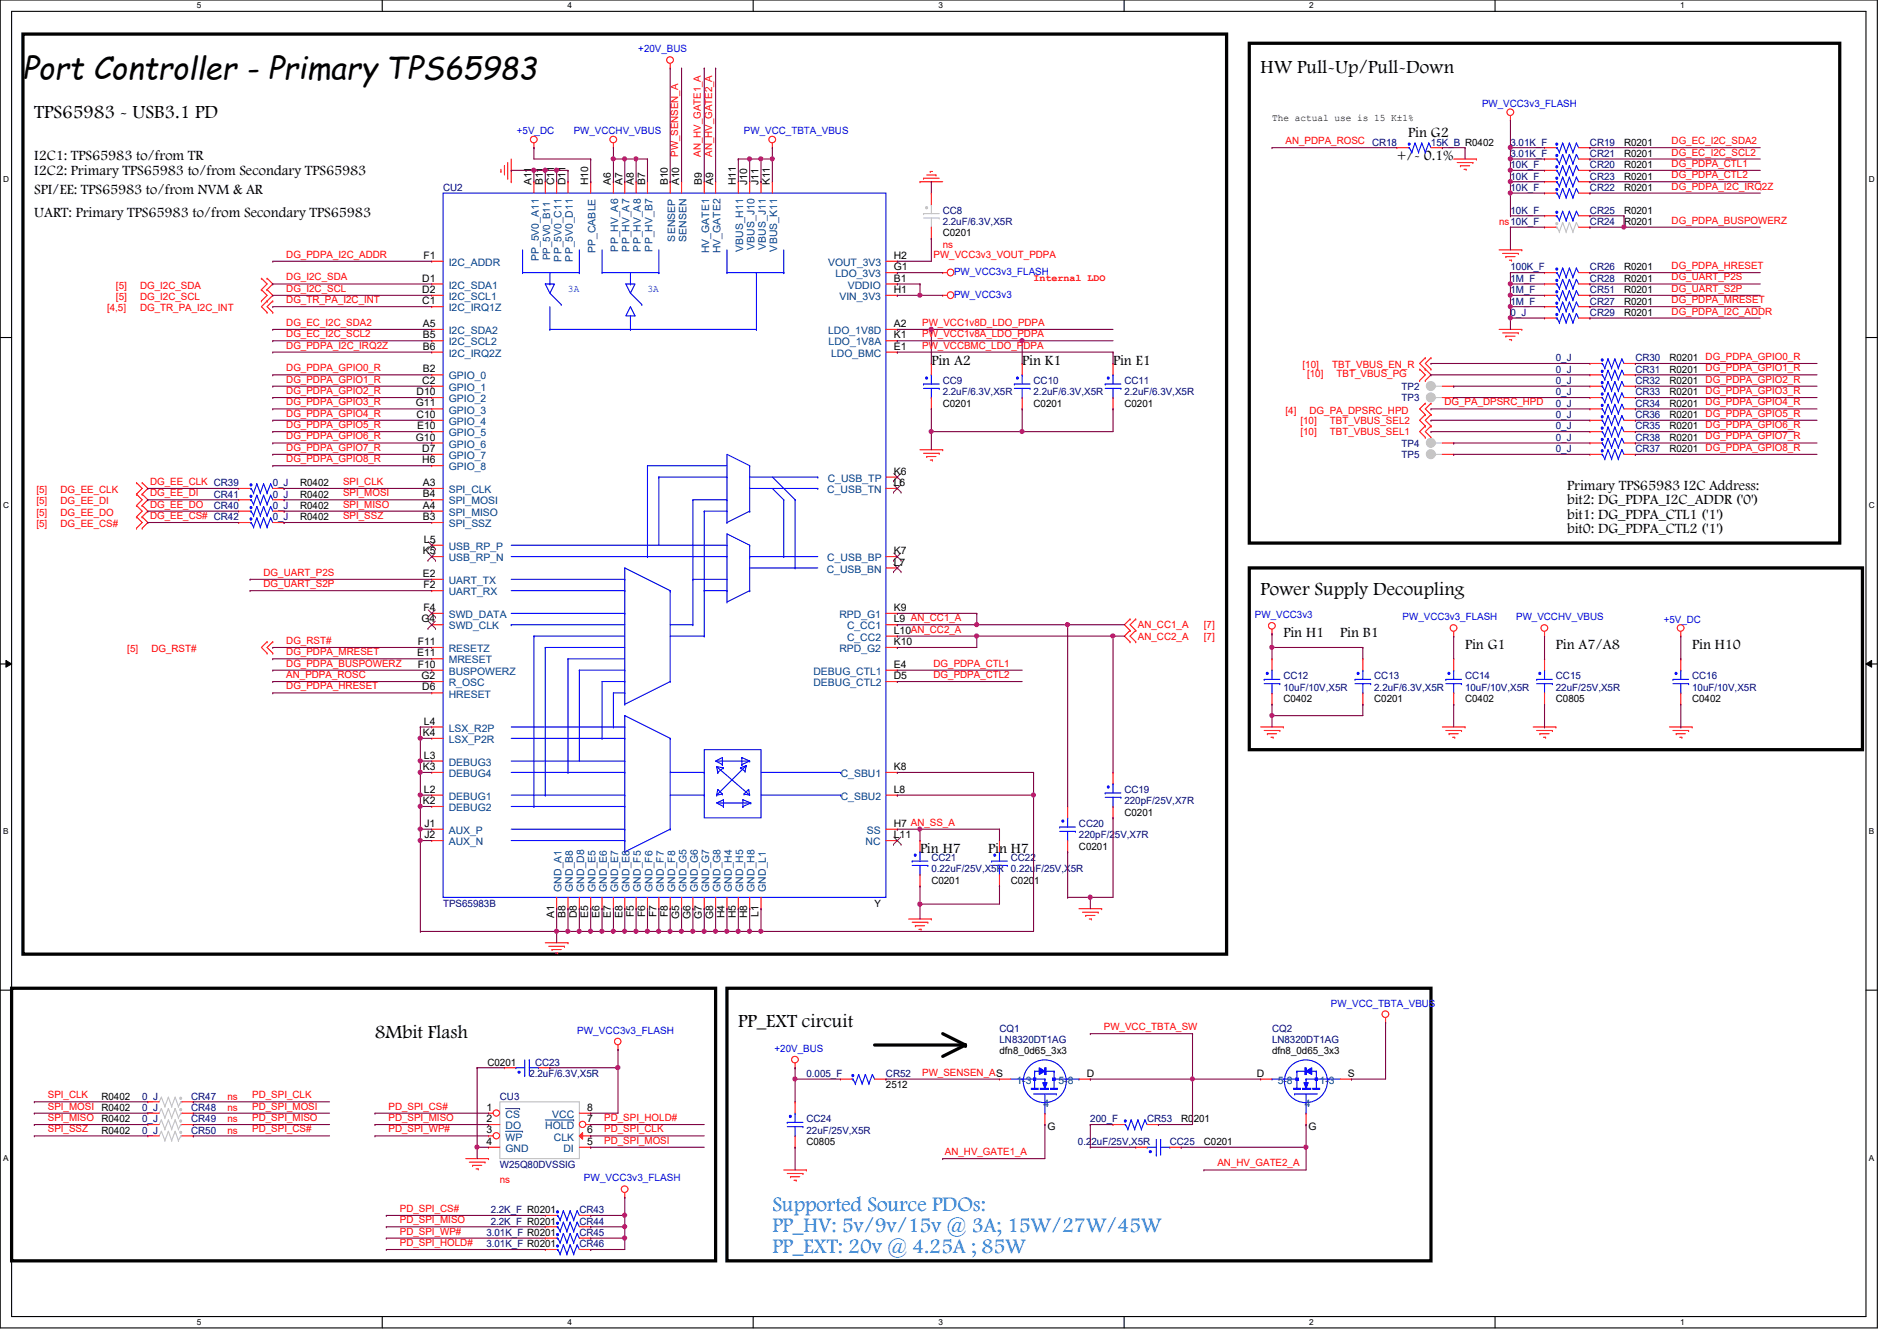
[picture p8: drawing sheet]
<svg xmlns="http://www.w3.org/2000/svg" width="297mm" height="210mm" viewBox="0 0 297 210" stroke-linecap="round" stroke-linejoin="round" font-family="sans-serif">
<defs><g id="words">
<text font-size="4.8" x="3.6" y="12.4">Port Controller - Primary TPS65983</text>
<g font-size="3.3" fill="#0080ff">
<text x="120.9" y="189.5">Supported Source PDOs:</text>
<text x="120.9" y="192.8">PP_HV: 5v/9v/15v @ 3A; 15W/27W/45W</text>
<text x="120.9" y="196.2">PP_EXT: 20v @ 4.25A ; 85W</text>
</g>
<g font-size="3">
<text x="197.4" y="11.4">HW Pull-Up/Pull-Down</text>
<text x="5.4" y="18.5">TPS65983 - USB3.1 PD</text>
<text x="197.4" y="93.2">Power Supply Decoupling</text>
<text x="115.6" y="160.7">PP_EXT circuit</text>
<text x="58.7" y="162.5">8Mbit Flash</text>
</g>
<g font-size="2.3">
<text x="220.5" y="21.5">Pin G2</text>
<text x="5.4" y="25.1">I2C1: TPS65983 to/from TR</text>
<text x="5.4" y="27.3">I2C2: Primary TPS65983 to/from Secondary TPS65983</text>
<text x="218.7" y="25.1">+/- 0.1%</text>
<text x="5.4" y="30.4">SPI/EE: TPS65983 to/from NVM &amp; AR</text>
<text x="5.4" y="34">UART: Primary TPS65983 to/from Secondary TPS65983</text>
<text x="145.8" y="57.1">Pin A2</text>
<text x="160.1" y="57.1">Pin K1</text>
<text x="174.3" y="57.1">Pin E1</text>
<text x="245.4" y="76.6">Primary TPS65983 I2C Address:</text>
<text x="245.4" y="78.9">bit2: DG_PDPA_I2C_ADDR ('0')</text>
<text x="245.4" y="81.2">bit1: DG_PDPA_CTL1 ('1')</text>
<text x="245.4" y="83.5">bit0: DG_PDPA_CTL2 ('1')</text>
<text x="201" y="99.7">Pin H1</text>
<text x="209.8" y="99.7">Pin B1</text>
<text x="229.4" y="101.5">Pin G1</text>
<text x="243.6" y="101.5">Pin A7/A8</text>
<text x="265" y="101.5">Pin H10</text>
<text x="144.1" y="133.5">Pin H7</text>
<text x="154.7" y="133.5">Pin H7</text>
</g>
<g font-size="1.6" fill="#00f">
<text x="99.9" y="8.2">+20V_BUS</text>
<text x="232.1" y="16.7">PW_VCC3v3_FLASH</text>
<text x="80.9" y="21">+5V_DC</text>
<text x="89.8" y="21">PW_VCCHV_VBUS</text>
<text x="116.5" y="21">PW_VCC_TBTA_VBUS</text>
<text x="88.9" y="45.7">3A</text>
<text x="101.4" y="45.7">3A</text>
<text x="149.4" y="43.1">PW_VCC3v3_FLASH</text>
<text x="149.4" y="46.6">PW_VCC3v3</text>
<text x="196.5" y="96.7">PW_VCC3v3</text>
<text x="219.6" y="97.1">PW_VCC3v3_FLASH</text>
<text x="237.4" y="97.1">PW_VCCHV_VBUS</text>
<text x="260.5" y="97.5">+5V_DC</text>
<text x="90.4" y="161.8">PW_VCC3v3_FLASH</text>
<text x="208.4" y="157.6">PW_VCC_TBTA_VBUS</text>
<text x="121.3" y="164.7">+20V_BUS</text>
<text x="91.4" y="184.9">PW_VCC3v3_FLASH</text>
</g>
<g font-size="1.6">
<text x="199.2" y="19">The actual use is 15 K±1%</text>
<text x="254.3" y="22.8">R0201</text>
<text x="83.2" y="29" transform="rotate(-90 83.2 29)">A11</text>
<text x="85" y="29" transform="rotate(-90 85 29)">B11</text>
<text x="86.8" y="29" transform="rotate(-90 86.8 29)">C11</text>
<text x="88.6" y="29" transform="rotate(-90 88.6 29)">D11</text>
<text x="92.1" y="29" transform="rotate(-90 92.1 29)">H10</text>
<text x="95.7" y="29" transform="rotate(-90 95.7 29)">A6</text>
<text x="97.4" y="29" transform="rotate(-90 97.4 29)">A7</text>
<text x="99.2" y="29" transform="rotate(-90 99.2 29)">A8</text>
<text x="101" y="29" transform="rotate(-90 101 29)">B7</text>
<text x="104.6" y="29" transform="rotate(-90 104.6 29)">B10</text>
<text x="106.3" y="29" transform="rotate(-90 106.3 29)">A10</text>
<text x="109.9" y="29" transform="rotate(-90 109.9 29)">B9</text>
<text x="111.7" y="29" transform="rotate(-90 111.7 29)">A9</text>
<text x="115.2" y="29" transform="rotate(-90 115.2 29)">H11</text>
<text x="117" y="29" transform="rotate(-90 117 29)">J10</text>
<text x="118.8" y="29" transform="rotate(-90 118.8 29)">J11</text>
<text x="120.6" y="29" transform="rotate(-90 120.6 29)">K11</text>
<text x="254.3" y="26.3">R0201</text>
<text x="254.3" y="24.6">R0201</text>
<text x="254.3" y="29.9">R0201</text>
<text x="254.3" y="28.1">R0201</text>
<text x="254.3" y="35.2">R0201</text>
<text x="254.3" y="33.4">R0201</text>
<text x="66.3" y="40.5">F1</text>
<text x="140" y="40.5">H2</text>
<text x="147.6" y="37">C0201</text>
<text x="66.1" y="44.1">D1</text>
<text x="66.1" y="45.8">D2</text>
<text x="66.1" y="47.6">C1</text>
<text x="140" y="45.8">H1</text>
<text x="140" y="42.3">G1</text>
<text x="140" y="44.1">B1</text>
<text x="254.3" y="42.3">R0201</text>
<text x="254.3" y="45.9">R0201</text>
<text x="254.3" y="44.1">R0201</text>
<text x="254.3" y="47.7">R0201</text>
<text x="66.2" y="51.2">A5</text>
<text x="66.2" y="53">B5</text>
<text x="140" y="53">K1</text>
<text x="140" y="51.2">A2</text>
<text x="254.3" y="49.4">R0201</text>
<text x="66.2" y="58.3">B2</text>
<text x="66.2" y="54.7">B6</text>
<text x="140" y="54.7">E1</text>
<text x="261.4" y="56.6">R0201</text>
<text x="261.4" y="58.3">R0201</text>
<text x="65.1" y="63.6">G11</text>
<text x="65.2" y="61.8">D10</text>
<text x="65.2" y="65.4">C10</text>
<text x="66.1" y="60.1">C2</text>
<text x="147.6" y="63.7">C0201</text>
<text x="161.8" y="63.7">C0201</text>
<text x="176.1" y="63.7">C0201</text>
<text x="261.4" y="61.9">R0201</text>
<text x="261.4" y="65.4">R0201</text>
<text x="261.4" y="60.1">R0201</text>
<text x="261.4" y="63.7">R0201</text>
<text x="65.1" y="69">G10</text>
<text x="65.3" y="67.2">E10</text>
<text x="66.1" y="70.7">D7</text>
<text x="261.4" y="67.2">R0201</text>
<text x="261.4" y="70.8">R0201</text>
<text x="261.4" y="69">R0201</text>
<text x="47" y="77.9">R0402</text>
<text x="47" y="76.1">R0402</text>
<text x="66.1" y="72.5">H6</text>
<text x="66.2" y="76.1">A3</text>
<text x="66.2" y="77.9">B4</text>
<text x="140" y="74.3">K6</text>
<text x="140" y="76.1">L6</text>
<text x="47" y="79.7">R0402</text>
<text x="47" y="81.4">R0402</text>
<text x="66.2" y="79.6">A4</text>
<text x="66.2" y="81.4">B3</text>
<text x="66.2" y="86.7">K5</text>
<text x="66.4" y="85">L5</text>
<text x="140" y="86.7">K7</text>
<text x="140" y="88.5">L7</text>
<text x="66.2" y="90.3">E2</text>
<text x="66.3" y="95.6">F4</text>
<text x="66.3" y="92.1">F2</text>
<text x="140" y="95.6">K9</text>
<text x="65.4" y="101">F11</text>
<text x="66" y="97.4">G4</text>
<text x="140" y="97.4">L9 AN_CC1_A</text>
<text x="140" y="99.2">L10AN_CC2_A</text>
<text x="140" y="101">K10</text>
<text x="65.3" y="102.7">E11</text>
<text x="65.4" y="104.5">F10</text>
<text x="66" y="106.3">G2</text>
<text x="140" y="104.5">E4</text>
<text x="140" y="106.3">D5</text>
<text x="66.1" y="108.1">D6</text>
<text x="66.4" y="113.4">L4</text>
<text x="201" y="109.9">C0402</text>
<text x="215.2" y="109.9">C0201</text>
<text x="229.4" y="109.9">C0402</text>
<text x="243.6" y="109.9">C0805</text>
<text x="265" y="109.9">C0402</text>
<text x="66.2" y="115.2">K4</text>
<text x="66.4" y="118.7">L3</text>
<text x="66.2" y="120.5">K3</text>
<text x="66.2" y="125.9">K2</text>
<text x="66.4" y="124.1">L2</text>
<text x="140" y="120.5">K8</text>
<text x="140" y="124.1">L8</text>
<text x="66.5" y="129.4">J1</text>
<text x="66.5" y="131.2">J2</text>
<text x="140" y="129.4">H7 AN_SS_A</text>
<text x="140" y="131.2">L11</text>
<text x="176.1" y="127.7">C0201</text>
<text x="168.9" y="133">C0201</text>
<text x="86.8" y="143.7" transform="rotate(-90 86.8 143.7)">A1</text>
<text x="88.6" y="143.7" transform="rotate(-90 88.6 143.7)">B8</text>
<text x="90.3" y="143.8" transform="rotate(-90 90.3 143.8)">D8</text>
<text x="92.1" y="143.7" transform="rotate(-90 92.1 143.7)">E5</text>
<text x="93.9" y="143.7" transform="rotate(-90 93.9 143.7)">E6</text>
<text x="95.7" y="143.7" transform="rotate(-90 95.7 143.7)">E7</text>
<text x="97.4" y="143.7" transform="rotate(-90 97.4 143.7)">E8</text>
<text x="99.2" y="143.6" transform="rotate(-90 99.2 143.6)">F5</text>
<text x="101" y="143.6" transform="rotate(-90 101 143.6)">F6</text>
<text x="102.8" y="143.6" transform="rotate(-90 102.8 143.6)">F7</text>
<text x="104.6" y="143.6" transform="rotate(-90 104.6 143.6)">F8</text>
<text x="106.3" y="143.8" transform="rotate(-90 106.3 143.8)">G5</text>
<text x="108.1" y="143.8" transform="rotate(-90 108.1 143.8)">G6</text>
<text x="109.9" y="143.8" transform="rotate(-90 109.9 143.8)">G7</text>
<text x="111.7" y="143.8" transform="rotate(-90 111.7 143.8)">G8</text>
<text x="113.5" y="143.8" transform="rotate(-90 113.5 143.8)">H4</text>
<text x="115.2" y="143.8" transform="rotate(-90 115.2 143.8)">H5</text>
<text x="117" y="143.8" transform="rotate(-90 117 143.8)">H8</text>
<text x="118.8" y="143.5" transform="rotate(-90 118.8 143.5)">L1</text>
<text x="136.9" y="141.9">Y</text>
<text x="145.8" y="138.3">C0201</text>
<text x="158.3" y="138.3">C0201</text>
<text x="76.3" y="166.8">C0201</text>
<text x="156.5" y="165">dfn8_0d65_3x3</text>
<text x="199.2" y="165">dfn8_0d65_3x3</text>
<text x="15.9" y="173.9">R0402</text>
<text x="15.9" y="172.1">R0402</text>
<text x="76.2" y="173.9">1</text>
<text x="91.9" y="173.9">8</text>
<text x="138.7" y="170.3">2512</text>
<text x="170.2" y="168.5">D</text>
<text x="196.8" y="168.5">D</text>
<text x="211.1" y="168.5">S</text>
<text x="15.9" y="177.5">R0402</text>
<text x="15.9" y="175.7">R0402</text>
<text x="76.2" y="175.6">2</text>
<text x="76.2" y="177.4">3</text>
<text x="76.2" y="179.2">4</text>
<text x="91.9" y="175.6">7</text>
<text x="91.9" y="177.4">6</text>
<text x="91.9" y="179.2">5</text>
<text x="126.3" y="179.2">C0805</text>
<text x="164" y="176.9">G</text>
<text x="185" y="175.7">R0201</text>
<text x="188.5" y="179.2">C0201</text>
<text x="204.9" y="176.9">G</text>
</g>
<g font-size="1.6" fill="#f00">
<text x="201.3" y="22.6">AN_PDPA_ROSC</text>
<text x="261.7" y="22.6">DG_EC_I2C_SDA2</text>
<text x="106.2" y="24.6" transform="rotate(-90 106.2 24.6)">PW_SENSEN_A</text>
<text x="109.7" y="24.6" transform="rotate(-90 109.7 24.6)">AN_HV_GATE1_A</text>
<text x="111.5" y="24.6" transform="rotate(-90 111.5 24.6)">AN_HV_GATE2_A</text>
<text x="261.7" y="24.3">DG_EC_I2C_SCL2</text>
<text x="261.7" y="26.1">DG_PDPA_CTL1</text>
<text x="261.7" y="27.9">DG_PDPA_CTL2</text>
<text x="261.7" y="29.7">DG_PDPA_I2C_IRQ2Z</text>
<text x="234.7" y="35.2">ns10K_F</text>
<text x="261.7" y="35">DG_PDPA_BUSPOWERZ</text>
<text x="44.8" y="40.3">DG_PDPA_I2C_ADDR</text>
<text x="146.2" y="40.3">PW_VCC3v3_VOUT_PDPA</text>
<text x="147.6" y="38.8">ns</text>
<text x="18.2" y="45.2">[5]</text>
<text x="18.2" y="46.9">[5]</text>
<text x="21.9" y="45.2">DG_I2C_SDA</text>
<text x="21.9" y="46.9">DG_I2C_SCL</text>
<text x="44.8" y="43.9">DG_I2C_SDA</text>
<text x="44.8" y="45.7">DG_I2C_SCL</text>
<text x="44.8" y="47.5">DG_TR_PA_I2C_INT</text>
<text x="161.8" y="43.9">Internal LDO</text>
<text x="261.7" y="42.1">DG_PDPA_HRESET</text>
<text x="261.7" y="47.5">DG_PDPA_MRESET</text>
<text x="261.7" y="43.9">DG_UART_P2S</text>
<text x="261.7" y="45.7">DG_UART_S2P</text>
<text x="16.8" y="48.7">[4,5]</text>
<text x="21.9" y="48.7">DG_TR_PA_I2C_INT</text>
<text x="44.8" y="51">DG_EC_I2C_SDA2</text>
<text x="44.8" y="52.8">DG_EC_I2C_SCL2</text>
<text x="144.4" y="51">PW_VCC1v8D_LDO_PDPA</text>
<text x="144.4" y="52.8">PW_VCC1v8A_LDO_PDPA</text>
<text x="261.7" y="49.2">DG_PDPA_I2C_ADDR</text>
<text x="44.8" y="54.6">DG_PDPA_I2C_IRQ2Z</text>
<text x="44.8" y="58.1">DG_PDPA_GPIO0_R</text>
<text x="44.8" y="59.9">DG_PDPA_GPIO1_R</text>
<text x="144.4" y="54.6">PW_VCCBMC_LDO_PDPA</text>
<text x="204" y="57.6">[10]</text>
<text x="204.7" y="59.1">[10]</text>
<text x="208.6" y="57.6">TBT_VBUS_EN_R</text>
<text x="209.3" y="59.1">TBT_VBUS_PG</text>
<text x="267.1" y="56.3">DG_PDPA_GPIO0_R</text>
<text x="267.1" y="58.1">DG_PDPA_GPIO1_R</text>
<text x="267.1" y="59.9">DG_PDPA_GPIO2_R</text>
<text x="44.8" y="61.7">DG_PDPA_GPIO2_R</text>
<text x="44.8" y="63.5">DG_PDPA_GPIO3_R</text>
<text x="44.8" y="65.2">DG_PDPA_GPIO4_R</text>
<text x="201.3" y="64.7">[4]</text>
<text x="205.1" y="64.7">DG_PA_DPSRC_HPD</text>
<text x="226.2" y="63.5">DG_PA_DPSRC_HPD</text>
<text x="267.1" y="61.7">DG_PDPA_GPIO3_R</text>
<text x="267.1" y="63.5">DG_PDPA_GPIO4_R</text>
<text x="267.1" y="65.2">DG_PDPA_GPIO5_R</text>
<text x="44.8" y="67">DG_PDPA_GPIO5_R</text>
<text x="44.8" y="68.8">DG_PDPA_GPIO6_R</text>
<text x="44.8" y="70.6">DG_PDPA_GPIO7_R</text>
<text x="203.6" y="68.1">[10]</text>
<text x="203.6" y="66.3">[10]</text>
<text x="208.2" y="68.1">TBT_VBUS_SEL1</text>
<text x="208.2" y="66.3">TBT_VBUS_SEL2</text>
<text x="267.1" y="67">DG_PDPA_GPIO6_R</text>
<text x="267.1" y="68.8">DG_PDPA_GPIO7_R</text>
<text x="267.1" y="70.6">DG_PDPA_GPIO8_R</text>
<text x="5.7" y="77.2">[5]</text>
<text x="9.5" y="77.2">DG_EE_CLK</text>
<text x="23.5" y="75.9">DG_EE_CLK CR39</text>
<text x="23.5" y="77.7">DG_EE_DI</text>
<text x="44.8" y="72.3">DG_PDPA_GPIO8_R</text>
<text x="53.7" y="75.9">SPI_CLK</text>
<text x="53.7" y="77.7">SPI_MOSI</text>
<text x="5.7" y="79">[5]</text>
<text x="5.7" y="80.7">[5]</text>
<text x="5.7" y="82.5">[5]</text>
<text x="9.5" y="79">DG_EE_DI</text>
<text x="9.5" y="80.7">DG_EE_DO</text>
<text x="9.5" y="82.5">DG_EE_CS#</text>
<text x="23.5" y="79.5">DG_EE_DO</text>
<text x="23.5" y="81.2">DG_EE_CS# CR42</text>
<text x="53.7" y="79.5">SPI_MISO</text>
<text x="53.7" y="81.2">SPI_SSZ</text>
<text x="41.3" y="90.1">DG_UART_P2S</text>
<text x="41.3" y="91.9">DG_UART_S2P</text>
<text x="44.8" y="100.8">DG_RST#</text>
<text x="178.2" y="98.3">AN_CC1_A</text>
<text x="178.2" y="100.1">AN_CC2_A</text>
<text x="188.5" y="98.3">[7]</text>
<text x="188.5" y="100.1">[7]</text>
<text x="19.9" y="102.1">[5]</text>
<text x="23.7" y="102.1">DG_RST#</text>
<text x="44.8" y="102.6">DG_PDPA_MRESET</text>
<text x="44.8" y="104.4">DG_PDPA_BUSPOWERZ</text>
<text x="44.8" y="106.1">AN_PDPA_ROSC</text>
<text x="44.8" y="107.9">DG_PDPA_HRESET</text>
<text x="146.2" y="104.4">DG_PDPA_CTL1</text>
<text x="146.2" y="106.1">DG_PDPA_CTL2</text>
<text x="172.8" y="161.2">PW_VCC_TBTA_SW</text>
<text x="7.5" y="171.9">SPI_CLK</text>
<text x="7.5" y="173.7">SPI_MOSI</text>
<text x="35.6" y="173.9">ns</text>
<text x="35.6" y="172.1">ns</text>
<text x="39.5" y="171.9">PD_SPI_CLK</text>
<text x="39.5" y="173.7">PD_SPI_MOSI</text>
<text x="60.8" y="173.7">PD_SPI_CS#</text>
<text x="144.4" y="168.4">PW_SENSEN_AS</text>
<text x="7.5" y="175.5">SPI_MISO</text>
<text x="7.5" y="177.2">SPI_SSZ</text>
<text x="35.6" y="177.5">ns</text>
<text x="35.6" y="175.7">ns</text>
<text x="39.5" y="175.5">PD_SPI_MISO</text>
<text x="39.5" y="177.2">PD_SPI_CS#</text>
<text x="60.8" y="177.2">PD_SPI_WP#</text>
<text x="60.8" y="175.5">PD_SPI_MISO</text>
<text x="94.6" y="175.5">PD_SPI_HOLD#</text>
<text x="94.6" y="177.2">PD_SPI_CLK</text>
<text x="94.6" y="179">PD_SPI_MOSI</text>
<text x="78.3" y="185.1">ns</text>
<text x="148" y="180.8">AN_HV_GATE1_A</text>
<text x="190.6" y="182.6">AN_HV_GATE2_A</text>
<text x="62.6" y="189.7">PD_SPI_CS#</text>
<text x="62.6" y="191.5">PD_SPI_MISO</text>
<text x="62.6" y="193.3">PD_SPI_WP#</text>
<text x="62.6" y="195">PD_SPI_HOLD#</text>
</g>
<g font-size="1.6" fill="#000080">
<text x="214.8" y="22.8">CR18</text>
<text x="224.1" y="22.8">15K_B R0402</text>
<text x="236.5" y="22.8">3.01K_F</text>
<text x="249" y="22.8">CR19</text>
<text x="69.4" y="29.9">CU2</text>
<text x="236.5" y="26.3">10K_F</text>
<text x="236.5" y="24.6">3.01K_F</text>
<text x="236.5" y="29.9">10K_F</text>
<text x="236.5" y="28.1">10K_F</text>
<text x="249" y="26.3">CR20</text>
<text x="249" y="24.6">CR21</text>
<text x="249" y="29.9">CR22</text>
<text x="249" y="28.1">CR23</text>
<text x="147.6" y="33.4">CC8</text>
<text x="147.6" y="35.2">2.2uF/6.3V,X5R</text>
<text x="236.5" y="33.4">10K_F</text>
<text x="249" y="35.2">CR24</text>
<text x="249" y="33.4">CR25</text>
<text x="236.5" y="42.3">100K_F</text>
<text x="236.5" y="45.9">1M_F</text>
<text x="236.5" y="44.1">1M_F</text>
<text x="236.5" y="47.7">1M_F</text>
<text x="249" y="42.3">CR26</text>
<text x="249" y="45.9">CR51</text>
<text x="249" y="44.1">CR28</text>
<text x="249" y="47.7">CR27</text>
<text x="236.5" y="49.4">0_J</text>
<text x="249" y="49.4">CR29</text>
<text x="243.6" y="56.6">0_J</text>
<text x="243.6" y="58.3">0_J</text>
<text x="256.1" y="56.6">CR30</text>
<text x="256.1" y="58.3">CR31</text>
<text x="147.6" y="60.1">CC9</text>
<text x="147.6" y="61.9">2.2uF/6.3V,X5R</text>
<text x="161.8" y="60.1">CC10</text>
<text x="161.8" y="61.9">2.2uF/6.3V,X5R</text>
<text x="176.1" y="60.1">CC11</text>
<text x="176.1" y="61.9">2.2uF/6.3V,X5R</text>
<text x="219.5" y="61">TP2</text>
<text x="219.5" y="62.8">TP3</text>
<text x="243.6" y="61.9">0_J</text>
<text x="243.6" y="65.4">0_J</text>
<text x="243.6" y="60.1">0_J</text>
<text x="243.6" y="63.7">0_J</text>
<text x="256.1" y="61.9">CR33</text>
<text x="256.1" y="65.4">CR36</text>
<text x="256.1" y="60.1">CR32</text>
<text x="256.1" y="63.7">CR34</text>
<text x="219.5" y="69.9">TP4</text>
<text x="219.5" y="71.7">TP5</text>
<text x="243.6" y="67.2">0_J</text>
<text x="243.6" y="70.8">0_J</text>
<text x="243.6" y="69">0_J</text>
<text x="256.1" y="67.2">CR35</text>
<text x="256.1" y="70.8">CR37</text>
<text x="256.1" y="69">CR38</text>
<text x="33.5" y="77.9">CR41</text>
<text x="42.7" y="77.9">0_J</text>
<text x="42.7" y="76.1">0_J</text>
<text x="33.5" y="79.7">CR40</text>
<text x="42.7" y="79.7">0_J</text>
<text x="42.7" y="81.4">0_J</text>
<text x="201" y="106.3">CC12</text>
<text x="215.2" y="106.3">CC13</text>
<text x="229.4" y="106.3">CC14</text>
<text x="243.6" y="106.3">CC15</text>
<text x="265" y="106.3">CC16</text>
<text x="201" y="108.1">10uF/10V,X5R</text>
<text x="215.2" y="108.1">2.2uF/6.3V,X5R</text>
<text x="229.4" y="108.1">10uF/10V,X5R</text>
<text x="243.6" y="108.1">22uF/25V,X5R</text>
<text x="265" y="108.1">10uF/10V,X5R</text>
<text x="176.1" y="124.1">CC19</text>
<text x="176.1" y="125.9">220pF/25V,X7R</text>
<text x="168.9" y="129.5">CC20</text>
<text x="168.9" y="131.2">220pF/25V,X7R</text>
<text x="145.8" y="134.8">CC21</text>
<text x="145.8" y="136.6">0.22uF/25V,X5R</text>
<text x="158.3" y="134.8">CC22</text>
<text x="158.3" y="136.6">0.22uF/25V,X5R</text>
<text x="69.4" y="141.9">TPS65983B</text>
<text x="156.5" y="161.5">CQ1</text>
<text x="199.2" y="161.5">CQ2</text>
<text x="83.8" y="166.8">CC23</text>
<text x="156.5" y="163.2">LN8320DT1AG</text>
<text x="199.2" y="163.2">LN8320DT1AG</text>
<text x="22.3" y="173.9">0_J</text>
<text x="22.3" y="172.1">0_J</text>
<text x="29.9" y="173.9">CR48</text>
<text x="29.9" y="172.1">CR47</text>
<text x="78.3" y="172.1">CU3</text>
<text x="82.9" y="168.6">2.2uF/6.3V,X5R</text>
<text x="126.3" y="168.6">0.005_F</text>
<text x="138.7" y="168.6">CR52</text>
<text x="22.3" y="177.5">0_J</text>
<text x="22.3" y="175.7">0_J</text>
<text x="29.9" y="177.5">CR50</text>
<text x="29.9" y="175.7">CR49</text>
<text x="126.3" y="175.7">CC24</text>
<text x="126.3" y="177.5">22uF/25V,X5R</text>
<text x="168.8" y="179.2">0.22uF/25V,X5R</text>
<text x="170.7" y="175.7">200_F</text>
<text x="179.6" y="175.7">CR53</text>
<text x="183.2" y="179.2">CC25</text>
<text x="78.3" y="182.8">W25Q80DVSSIG</text>
<text x="76.8" y="191.7">2.2K_F R0201</text>
<text x="76.8" y="189.9">2.2K_F R0201</text>
<text x="90.7" y="191.7">CR44</text>
<text x="90.7" y="189.9">CR43</text>
<text x="76.2" y="193.5">3.01K_F R0201</text>
<text x="76.2" y="195.2">3.01K_F R0201</text>
<text x="90.7" y="193.5">CR45</text>
<text x="90.7" y="195.2">CR46</text>
</g>
<g font-size="1.6" fill="#004080">
<text x="70.3" y="41.6">I2C_ADDR</text>
<text x="84.4" y="40.9" transform="rotate(-90 84.4 40.9)">PP_5V0_A11</text>
<text x="86.1" y="40.7" transform="rotate(-90 86.1 40.7)">PP_5V0_B11</text>
<text x="87.9" y="40.9" transform="rotate(-90 87.9 40.9)">PP_5V0_C11</text>
<text x="89.7" y="40.9" transform="rotate(-90 89.7 40.9)">PP_5V0_D11</text>
<text x="93.3" y="39.6" transform="rotate(-90 93.3 39.6)">PP_CABLE</text>
<text x="96.8" y="39.4" transform="rotate(-90 96.8 39.4)">PP_HV_A6</text>
<text x="98.6" y="39.4" transform="rotate(-90 98.6 39.4)">PP_HV_A7</text>
<text x="100.4" y="39.4" transform="rotate(-90 100.4 39.4)">PP_HV_A8</text>
<text x="102.1" y="39.4" transform="rotate(-90 102.1 39.4)">PP_HV_B7</text>
<text x="105.7" y="37.8" transform="rotate(-90 105.7 37.8)">SENSEP</text>
<text x="107.5" y="37.9" transform="rotate(-90 107.5 37.9)">SENSEN</text>
<text x="111" y="39.7" transform="rotate(-90 111 39.7)">HV_GATE1</text>
<text x="112.8" y="39.7" transform="rotate(-90 112.8 39.7)">HV_GATE2</text>
<text x="116.4" y="39.5" transform="rotate(-90 116.4 39.5)">VBUS_H11</text>
<text x="118.1" y="39.1" transform="rotate(-90 118.1 39.1)">VBUS_J10</text>
<text x="119.9" y="39.1" transform="rotate(-90 119.9 39.1)">VBUS_J11</text>
<text x="121.7" y="39.4" transform="rotate(-90 121.7 39.4)">VBUS_K11</text>
<text x="129.7" y="41.6">VOUT_3V3</text>
<text x="70.3" y="45.2">I2C_SDA1</text>
<text x="70.3" y="46.9">I2C_SCL1</text>
<text x="130.8" y="43.4">LDO_3V3</text>
<text x="131.4" y="46.9">VIN_3V3</text>
<text x="132.8" y="45.2">VDDIO</text>
<text x="70.3" y="48.7">I2C_IRQ1Z</text>
<text x="70.3" y="52.3">I2C_SDA2</text>
<text x="129.7" y="52.3">LDO_1V8D</text>
<text x="70.3" y="59.4">GPIO_0</text>
<text x="70.3" y="54.1">I2C_SCL2</text>
<text x="70.3" y="55.8">I2C_IRQ2Z</text>
<text x="129.7" y="54.1">LDO_1V8A</text>
<text x="130.1" y="55.8">LDO_BMC</text>
<text x="70.3" y="61.2">GPIO_1</text>
<text x="70.3" y="62.9">GPIO_2</text>
<text x="70.3" y="64.7">GPIO_3</text>
<text x="70.3" y="66.5">GPIO_4</text>
<text x="70.3" y="68.3">GPIO_5</text>
<text x="70.3" y="70.1">GPIO_6</text>
<text x="70.3" y="71.8">GPIO_7</text>
<text x="70.3" y="77.2">SPI_CLK</text>
<text x="70.3" y="73.6">GPIO_8</text>
<text x="129.5" y="77.2">C_USB_TN</text>
<text x="129.6" y="75.4">C_USB_TP</text>
<text x="70.3" y="79">SPI_MOSI</text>
<text x="70.3" y="80.7">SPI_MISO</text>
<text x="70.3" y="82.5">SPI_SSZ</text>
<text x="70.3" y="86.1">USB_RP_P</text>
<text x="70.3" y="87.8">USB_RP_N</text>
<text x="129.5" y="89.6">C_USB_BN</text>
<text x="129.5" y="87.8">C_USB_BP</text>
<text x="70.3" y="93.2">UART_RX</text>
<text x="70.3" y="91.4">UART_TX</text>
<text x="70.3" y="96.7">SWD_DATA</text>
<text x="70.3" y="98.5">SWD_CLK</text>
<text x="131.4" y="96.7">RPD_G1</text>
<text x="132.6" y="98.5">C_CC1</text>
<text x="132.6" y="100.3">C_CC2</text>
<text x="70.3" y="103.8">MRESET</text>
<text x="70.3" y="102.1">RESETZ</text>
<text x="70.3" y="107.4">R_OSC</text>
<text x="70.3" y="105.6">BUSPOWERZ</text>
<text x="127.4" y="105.6">DEBUG_CTL1</text>
<text x="127.4" y="107.4">DEBUG_CTL2</text>
<text x="131.4" y="102.1">RPD_G2</text>
<text x="70.3" y="109.2">HRESET</text>
<text x="70.3" y="116.3">LSX_P2R</text>
<text x="70.3" y="114.5">LSX_R2P</text>
<text x="70.3" y="119.8">DEBUG3</text>
<text x="70.3" y="121.6">DEBUG4</text>
<text x="70.3" y="125.2">DEBUG1</text>
<text x="131.7" y="121.6">C_SBU1</text>
<text x="131.7" y="125.2">C_SBU2</text>
<text x="70.3" y="127">DEBUG2</text>
<text x="70.3" y="130.5">AUX_P</text>
<text x="135.7" y="130.5">SS</text>
<text x="70.3" y="132.3">AUX_N</text>
<text x="135.5" y="132.3">NC</text>
<text x="87.9" y="139.6" transform="rotate(-90 87.9 139.6)">GND_A1</text>
<text x="89.7" y="139.6" transform="rotate(-90 89.7 139.6)">GND_B8</text>
<text x="91.5" y="139.6" transform="rotate(-90 91.5 139.6)">GND_D8</text>
<text x="93.3" y="139.6" transform="rotate(-90 93.3 139.6)">GND_E5</text>
<text x="95" y="139.6" transform="rotate(-90 95 139.6)">GND_E6</text>
<text x="96.8" y="139.6" transform="rotate(-90 96.8 139.6)">GND_E7</text>
<text x="98.6" y="139.6" transform="rotate(-90 98.6 139.6)">GND_E8</text>
<text x="100.4" y="139.6" transform="rotate(-90 100.4 139.6)">GND_F5</text>
<text x="102.1" y="139.6" transform="rotate(-90 102.1 139.6)">GND_F6</text>
<text x="103.9" y="139.6" transform="rotate(-90 103.9 139.6)">GND_F7</text>
<text x="105.7" y="139.6" transform="rotate(-90 105.7 139.6)">GND_F8</text>
<text x="107.5" y="139.6" transform="rotate(-90 107.5 139.6)">GND_G5</text>
<text x="109.3" y="139.6" transform="rotate(-90 109.3 139.6)">GND_G6</text>
<text x="111" y="139.6" transform="rotate(-90 111 139.6)">GND_G7</text>
<text x="112.8" y="139.6" transform="rotate(-90 112.8 139.6)">GND_G8</text>
<text x="114.6" y="139.6" transform="rotate(-90 114.6 139.6)">GND_H4</text>
<text x="116.4" y="139.6" transform="rotate(-90 116.4 139.6)">GND_H5</text>
<text x="118.1" y="139.6" transform="rotate(-90 118.1 139.6)">GND_H8</text>
<text x="119.9" y="139.6" transform="rotate(-90 119.9 139.6)">GND_L1</text>
<text x="159.2" y="169.6">1-3</text>
<text x="163.4" y="173.3">4</text>
<text x="165.7" y="169.6">5-8</text>
<text x="200.1" y="169.6">5-8</text>
<text x="204.3" y="173.3">4</text>
<text x="206.6" y="169.6">1-3</text>
<text x="79.2" y="175">CS</text>
<text x="79.2" y="176.7">DO</text>
<text x="79.2" y="178.5">WP</text>
<text x="85.4" y="176.7">HOLD</text>
<text x="86.5" y="175">VCC</text>
<text x="86.7" y="178.5">CLK</text>
<text x="79.2" y="180.3">GND</text>
<text x="88.2" y="180.3">DI</text>
</g>
<g font-size="1.3">
<text x="30.8" y="1.3">5</text>
<text x="88.9" y="1.3">4</text>
<text x="146.9" y="1.3">3</text>
<text x="205" y="1.3">2</text>
<text x="263.1" y="1.3">1</text>
<text x=".5" y="28.4">D</text>
<text x="292.6" y="28.4">D</text>
<text x=".5" y="79.5">C</text>
<text x="292.6" y="79.5">C</text>
<text x=".5" y="130.6">B</text>
<text x="292.6" y="130.6">B</text>
<text x=".5" y="181.7">A</text>
<text x="292.6" y="181.7">A</text>
<text x="30.8" y="207.4">5</text>
<text x="88.9" y="207.4">4</text>
<text x="146.9" y="207.4">3</text>
<text x="205" y="207.4">2</text>
<text x="263.1" y="207.4">1</text>
</g>
</g></defs>
<path d="M0 0h294v207.9h-294zM1.8 1.8h290.4v204.3h-290.4z" fill="none" stroke="#000" stroke-width=".17"/>
<g fill="#fff">
<path d="M30.8 .2h.7v1.4h-.7z"/>
<path d="M30.8 206.2h.7v1.4h-.7z"/>
</g>
<path d="M59.9 0v1.8M59.9 206.1v1.8" fill="none" stroke="#000" stroke-width=".17"/>
<g fill="#fff">
<path d="M88.9 .2h.6v1.4h-.6z"/>
<path d="M88.9 206.2h.6v1.4h-.6z"/>
</g>
<path d="M117.9 0v1.8M117.9 206.1v1.8" fill="none" stroke="#000" stroke-width=".17"/>
<g fill="#fff">
<path d="M146.9 .2h.7v1.4h-.7z"/>
<path d="M146.9 206.2h.7v1.4h-.7z"/>
</g>
<path d="M176 0v1.8M176 206.1v1.8" fill="none" stroke="#000" stroke-width=".17"/>
<g fill="#fff">
<path d="M205 .2h.7v1.4h-.7z"/>
<path d="M205 206.2h.7v1.4h-.7z"/>
</g>
<path d="M234.1 0v1.8M234.1 206.1v1.8" fill="none" stroke="#000" stroke-width=".17"/>
<g fill="#fff">
<path d="M263.1 .2h.7v1.4h-.7z"/>
<path d="M263.1 206.2h.7v1.4h-.7z"/>
<path d="M.5 27.3h.9v1.4h-.9z"/>
<path d="M292.6 27.3h.9v1.4h-.9z"/>
<path d="M.5 78.4h.9v1.4h-.9z"/>
<path d="M292.6 78.4h.9v1.4h-.9z"/>
</g>
<path d="M0 52.8h1.8M292.2 52.8h1.8" fill="none" stroke="#000" stroke-width=".17"/>
<g fill="#fff">
<path d="M.5 129.5h.8v1.4h-.8z"/>
<path d="M292.6 129.5h.9v1.4h-.9z"/>
</g>
<path d="M0 103.9h1.8M292.2 103.9h1.8" fill="none" stroke="#000" stroke-width=".17"/>
<path d="M.9 103.4l.9 .5-.9 .5zM292.2 103.9l.9-.5v1z" fill="#000"/>
<path d="M.9 103.4l.9 .5-.9 .5zM292.2 103.9l.9-.5v1z" fill="none" stroke="#000" stroke-width=".16"/>
<g fill="#fff">
<path d="M.5 180.5h.8v1.4h-.8z"/>
<path d="M292.6 180.5h.9v1.4h-.9z"/>
</g>
<path d="M0 155h1.8M292.2 155h1.8" fill="none" stroke="#000" stroke-width=".17"/>
<path d="M3.6 5.3h188.5v144.1h-188.5zM195.6 6.8h92.5v78.2h-92.5zM195.6 88.9h96v28.4h-96zM1.8 154.7h110.3v42.7h-110.3zM113.8 154.7h110.3v42.7h-110.3zM136.9 163.6h14.3M147.6 161.8l3.6 1.8M151.2 163.6l-3.6 1.8" fill="none" stroke="#000" stroke-width=".51"/>
<circle cx="151.2" cy="163.6" r=".25" fill="#000"/>
<g fill="none" stroke="#f00" stroke-width=".17">
<path d="M104.9 10.7h.1M104.9 9.9v.8M236.5 18.8h.1M236.5 18.1v.7M78.4 26.8h.1M78.4 26.5v.3M79 26h.1M79 26v1.4M79.5 27.9h.1M79.5 25.4v2.5M80 28.4h.1M80 24.9v3.5"/>
<path d="M83.6 23.1h.1M83.6 22.4v.7M96.1 23.1h.1M96.1 22.4v.7M120.9 23.1h.1M120.9 22.4v.7M144.1 28.4h.1M144.1 28.4h3.5M144.6 27.9h.1M144.6 27.9h2.5M145.1 27.4h1.5M145.7 26.8h.1"/>
<path d="M145.7 26.8h.3M146.6 27.4h.1M227.6 24.9h3.6M228.2 25.4h2.4M228.7 26h.1M228.7 26h1.4M229.2 26.5h.4M229.6 26.5h.1M230.6 25.4h.1M231.2 24.9h.1M234.7 39.1h3.6M235.3 39.7h2.4"/>
<path d="M237.7 39.7h.1M238.3 39.1h.1M40.9 43.6h.1M40.9 45.3h.1M40.9 47.1h.1M40.9 43.6l.9 .8-.9 .9M40.9 45.3l.9 .9-.9 .9M41.8 43.6h.1M41.8 45.3h.1M41.8 47.1h.1M41.8 48.9h.1M41.8 43.6l.9 .8-.9 .9"/>
<path d="M41.8 45.3l.9 .9-1.8 1.8 .9 .9M42.7 47.1h.1M42.7 48.9h.1M42.7 47.1l-.9 .9 .9 .9M147.6 42.7h.1M147.6 46.2h.1M147.6 42.7h.7M147.6 46.2h.7M222.3 57.8h.1M222.3 59.6h.1M222.3 57.8l.9 .9-.9 .9M223.2 56h.1"/>
<path d="M223.2 57.8h.1M223.2 59.6h.1M223.2 56l-.9 .9 1.8 1.8-.9 .9M224.1 56h.1M224.1 57.8h.1M224.1 56l-.9 .9 .9 .9M234.7 51.6h3.6M235.3 52.1h2.4M235.8 40.2h.1M235.8 52.6h.1M235.8 40.2h1.4M235.8 52.6h1.4"/>
<path d="M236.3 40.7h.4M236.3 53.2h.4M236.7 40.7h.1M236.7 53.2h.1M237.7 52.1h.1M238.3 51.6h.1M21.4 75.6h.1M21.4 77.3h.1M21.4 79.1h.1M21.4 75.6l.9 .9-.9 .8M21.4 77.3l.9 .9-.9 .9M21.4 79.1l.9 .9-.9 .9"/>
<path d="M22.3 75.6h.1M22.3 77.3h.1M22.3 79.1h.1M22.3 75.6l.9 .9-.9 .8M22.3 77.3l.9 .9-.9 .9M22.3 79.1l.9 .9-.9 .9M144.1 70.4h3.5M144.6 71h2.5M145.1 71.5h.1M145.1 71.5h1.5M145.7 72h.3M146 72h.1"/>
<path d="M147.1 71h.1M147.6 70.4h.1M223.2 63.1h.1M223.2 64.9h.1M223.2 68.5h.1M223.2 66.7h.1M223.2 63.1l-.9 .9 .9 .9M223.2 66.7l-.9 .9 .9 .9M223.2 64.9l-.9 .9 .9 .9M224.1 63.1h.1M224.1 64.9h.1M224.1 66.7h.1"/>
<path d="M224.1 68.5h.1M224.1 63.1l-.9 .9 .9 .9M224.1 66.7l-.9 .9 .9 .9M224.1 64.9l-.9 .9 .9 .9M21.4 80.9h.1M21.4 82.7h.1M21.4 80.9l.9 .9-.9 .9M22.3 80.9h.1M22.3 82.7h.1M22.3 80.9l.9 .9-.9 .9M176.9 96.9h.1M176.9 98.7h.1"/>
<path d="M176.9 96.9l-.8 .9 .8 .9M176.9 98.7l-.8 .9 .8 .9M177.8 98.7h.1M177.8 96.9h.1M177.8 96.9l-.9 .9 .9 .9M177.8 98.7l-.9 .9 .9 .9M199.2 99.2h.1M199.2 98.5v.7M227.6 99.6h.1M227.6 98.8v.8M241.8 99.6h.1M241.8 98.8v.8"/>
<path d="M263.2 99.6h.1M263.2 98.8v.8M41.8 100.5h.1M41.8 102.2h.1M41.8 100.5l-.9 .8 .9 .9M42.7 100.5h.1M42.7 102.2h.1M42.7 100.5l-.9 .8 .9 .9M176.9 100.5h.1M177.8 100.5h.1M197.4 113.8h3.6M197.9 114.3h2.5"/>
<path d="M198.5 114.9h.1M198.5 114.9h1.4M199 115.4h.3M199.3 115.4h.1M200.4 114.3h.1M201 113.8h.1M225.8 113.8h3.6M226.4 114.3h2.5M226.9 114.9h.1M226.9 114.9h1.4M227.5 115.4h.3M227.8 115.4h.1"/>
<path d="M228.9 114.3h.1M229.4 113.8h.1M240.1 113.8h3.5M240.6 114.3h2.5M241.1 114.9h.1M241.1 114.9h1.5M241.7 115.4h.3M242 115.4h.1M243.1 114.3h.1M243.6 113.8h.1M261.4 113.8h3.6M262 114.3h2.4"/>
<path d="M262.5 114.9h.1M262.5 114.9h1.4M263 115.4h.4M263.4 115.4h.1M264.4 114.3h.1M265 113.8h.1M85.4 147.6h3.5M85.9 148.1h2.5M86.4 148.6h.1M86.4 148.6h1.5M87 149.2h.3M87.3 149.2h.1"/>
<path d="M88.4 148.1h.1M88.9 147.6h.1M142.3 143.8h3.5M142.8 144.4h2.5M143.3 144.9h.1M143.3 144.9h1.5M143.9 145.5h.3M144.2 145.5h.1M145.3 144.4h.1M145.8 143.8h.1M168.9 142.2h3.6M169.5 142.8h2.5"/>
<path d="M170 143.3h.1M170 143.3h1.4M170.6 143.8h.3M170.9 143.8h.1M172 142.8h.1M172.5 142.2h.1M217 159.3v.7M96.8 164.3h.1M96.8 163.6v.7M124.5 167.1h.1M124.5 166.4v.7M217 160h.1"/>
<path d="M72.9 181.4h3.6M73.5 181.9h2.4M74 182.4h.1M74 182.4h1.4M74.5 183h.4M74.9 183h.1M75.9 181.9h.1M76.5 181.4h.1M97.8 187.4h.1M97.8 186.7v.7M122.7 183.1h3.6M123.3 183.7h2.4"/>
<path d="M123.8 184.2h.1M123.8 184.2h1.4M124.3 184.7h.4M124.7 184.7h.1M125.7 183.7h.1M126.3 183.1h.1"/>
<circle cx="104.9" cy="9.4" r=".52"/>
<circle cx="236.5" cy="17.6" r=".52"/>
<circle cx="83.6" cy="21.8" r=".52"/>
<circle cx="96" cy="21.8" r=".52"/>
<circle cx="120.9" cy="21.8" r=".52"/>
<circle cx="148.8" cy="46.2" r=".52"/>
<circle cx="148.8" cy="42.6" r=".52"/>
<circle cx="199.2" cy="98" r=".52"/>
<circle cx="227.6" cy="98.3" r=".52"/>
<circle cx="241.8" cy="98.3" r=".52"/>
<circle cx="263.2" cy="98.3" r=".52"/>
<circle cx="216.9" cy="158.7" r=".52"/>
<circle cx="96.7" cy="163" r=".51"/>
<circle cx="124.5" cy="165.9" r=".52"/>
<circle cx="97.8" cy="186.1" r=".52"/>
</g>
<g fill="none" stroke="#00f" stroke-width=".17">
<path d="M40.2 79.3h.1M40.2 79.3l.6 1.4M40.2 79.3l-.5 1.4M41.3 79.3h.1M41.3 79.3l.5 1.4M41.3 79.3l-.5 1.4M42.4 79.3h.1M42.4 79.3l.3 .7M42.4 79.3l-.6 1.4M39.2 80h.1M39.3 80h.1M39.3 80l.4 .7"/>
<path d="M39.7 80.7h.1M40.8 80.7h.1M41.8 80.7h.1"/>
</g>
<path d="M39.2 79.3h.2v.3h-.2z" fill-rule="evenodd" fill="#00f"/>
<g fill="none" stroke="#00f" stroke-width=".17">
<path d="M39.2 79.3h.2v.3h-.2zM250.7 62.2h.2M250.9 62.2h.1M250.9 62.2l.4 .7M251.3 62.9h.1M251.8 61.5h.1M251.8 61.5l.5 1.4M251.8 61.5l-.5 1.4M252.3 62.9h.1M252.9 61.5h.1M252.9 61.5l.5 1.4M252.9 61.5l-.6 1.4"/>
<path d="M253.4 62.9h.1M254 61.5h.1M254 61.5l.3 .7M254 61.5l-.6 1.4"/>
</g>
<path d="M37.4 80h.1M37.4 80h1.8M42.7 80h1.8M44.5 80h.1" fill="none" stroke="#f00" stroke-width=".17"/>
<path d="M250.8 61.5h.2v.3h-.2z" fill-rule="evenodd" fill="#00f"/>
<path d="M250.8 61.5h.2v.3h-.2z" fill="none" stroke="#00f" stroke-width=".17"/>
<path d="M249 62.2h.1M249 62.2h1.7M254.3 62.2h1.8M256.1 62.2h.1" fill="none" stroke="#f00" stroke-width=".17"/>
<path d="M78.3 172.5h12.4v8.9h-12.4z" fill="none" stroke="#c0c0c0" stroke-width=".17"/>
<circle cx="77.7" cy="174.2" r=".5" fill="#fff"/>
<g fill="none" stroke="#f00" stroke-width=".17">
<path d="M76.5 174.2h.1M76.5 176h.1M76.5 174.2h.7M76.5 176h1.8"/>
<circle cx="77.7" cy="174.2" r=".5"/>
</g>
<path d="M79.2 173.5h2.2M81.4 173.5h.1" fill="none" stroke="#004080" stroke-width=".16"/>
<circle cx="77.7" cy="177.8" r=".5" fill="#fff"/>
<g fill="none" stroke="#f00" stroke-width=".17">
<path d="M76.5 177.8h.1M76.5 179.6h.1M76.5 177.8h.7M76.5 179.6h1.8M90.7 174.2h1.8M92.5 174.2h.1"/>
<circle cx="77.7" cy="177.8" r=".5"/>
</g>
<path d="M79.2 177.1h2.6M81.8 177.1h.1" fill="none" stroke="#004080" stroke-width=".16"/>
<circle cx="91.2" cy="176" r=".5" fill="#fff"/>
<g fill="none" stroke="#f00" stroke-width=".17">
<path d="M91.8 176h.7M92.5 176h.1"/>
<circle cx="91.2" cy="176" r=".5"/>
</g>
<path d="M85.4 175.3h4.4M89.8 175.3h.1" fill="none" stroke="#004080" stroke-width=".16"/>
<path d="M90.7 177.8l.5-.5v1z" fill="#f00"/>
<path d="M90.7 177.8l.5-.5v1zM90.7 177.8h1.8M90.7 179.6h1.8M92.5 177.8h.1M92.5 179.6h.1" fill="none" stroke="#f00" stroke-width=".17"/>
<g fill="none" stroke="#00f" stroke-width=".17">
<path d="M250.7 65.8h.2M250.9 65.8h.1M250.9 65.8l.4 .7M251.3 66.5h.1M251.8 65.1h.1M251.8 65.1l.5 1.4M251.8 65.1l-.5 1.4M252.3 66.5h.1M252.9 65.1h.1M252.9 65.1l.5 1.4M252.9 65.1l-.6 1.4M253.4 66.5h.1"/>
<path d="M254 65.1h.1M254 65.1l.3 .7M254 65.1l-.6 1.4"/>
</g>
<path d="M250.8 65.1h.2v.3h-.2z" fill-rule="evenodd" fill="#00f"/>
<path d="M250.8 65.1h.2v.3h-.2z" fill="none" stroke="#00f" stroke-width=".17"/>
<path d="M249 65.8h.1M249 65.8h1.7M254.3 65.8h1.8M256.1 65.8h.1" fill="none" stroke="#f00" stroke-width=".17"/>
<circle cx="224" cy="69.3" r=".7" fill="#c0c0c0"/>
<g fill="none" stroke="#c0c0c0" stroke-width=".17">
<path d="M224.8 69.3h.1M224.8 69.3h1"/>
<circle cx="224" cy="69.3" r=".7"/>
</g>
<path d="M225.8 69.3h1.8M227.6 69.3h.1" fill="none" stroke="#f00" stroke-width=".17"/>
<g fill="none" stroke="#00f" stroke-width=".17">
<path d="M250.7 67.6h.2M250.9 67.6h.1M250.9 67.6l.4 .7M251.3 68.3h.1M251.8 66.8h.1M251.8 66.8l.5 1.5M251.8 66.8l-.5 1.5M252.3 68.3h.1M252.9 66.8h.1M252.9 66.8l.5 1.5M252.9 66.8l-.6 1.5M253.4 68.3h.1"/>
<path d="M254 66.8h.1M254 66.8l.3 .8M254 66.8l-.6 1.5"/>
</g>
<path d="M250.8 66.9h.2v.2h-.2z" fill-rule="evenodd" fill="#00f"/>
<g fill="none" stroke="#00f" stroke-width=".17">
<path d="M250.7 71.1h.2M250.8 66.9h.2v.2h-.2zM250.9 71.1h.1M250.9 71.1l.4 .7M251.3 71.8h.1M251.8 70.4h.1M251.8 70.4l.5 1.4M251.8 70.4l-.5 1.4M252.3 71.8h.1M252.9 70.4h.1M252.9 70.4l.5 1.4M252.9 70.4l-.6 1.4"/>
<path d="M253.4 71.8h.1M254 70.4h.1M254 70.4l.3 .7M254 70.4l-.6 1.4"/>
</g>
<path d="M249 67.6h.1M249 67.6h1.7M254.3 67.6h1.8M256.1 67.6h.1" fill="none" stroke="#f00" stroke-width=".17"/>
<path d="M250.8 70.4h.2v.3h-.2z" fill-rule="evenodd" fill="#00f"/>
<path d="M250.8 70.4h.2v.3h-.2zM155.3 134.8h.1M155.3 134.8h2.4M155.3 135.5h2.4M156.5 136.9h.1M156.5 133.3h.1M156.5 133.3v1.5M156.5 135.5v1.4M157.7 135.5h.1" fill="none" stroke="#00f" stroke-width=".17"/>
<path d="M249 71.1h.1M249 71.1h1.7M254.3 71.1h1.8M256.1 71.1h.1" fill="none" stroke="#f00" stroke-width=".17"/>
<path d="M155.6 133.7h.3v.3h-.3z" fill-rule="evenodd" fill="#00f"/>
<g fill="none" stroke="#00f" stroke-width=".17">
<path d="M243.6 26.7h.2M243.8 26.7h.1M243.8 26.7l.4 .7M244.2 27.4h.1M244.7 26h.1M244.7 26l.5 1.4M244.7 26l-.5 1.4M245.2 27.4h.1M245.7 26h.1M245.7 26l.6 1.4M245.7 26l-.5 1.4M246.3 27.4h.1"/>
<path d="M246.8 26h.1M246.8 26l.4 .7M246.8 26l-.5 1.4M155.6 133.7h.3v.3h-.3z"/>
</g>
<path d="M156.5 131.6h.1M156.5 138.7h.1M156.5 131.6v1.7M156.5 136.9v1.8" fill="none" stroke="#f00" stroke-width=".17"/>
<path d="M243.7 26h.2v.2h-.2z" fill-rule="evenodd" fill="#00f"/>
<path d="M243.7 26h.2v.2h-.2zM160.1 58.7h.1M160.1 58.7v1.4M158.8 60.1h.1M158.8 60.1h2.5M158.8 60.8h2.5M160.1 62.2h.1M160.1 60.8v1.4M161.3 60.8h.1" fill="none" stroke="#00f" stroke-width=".17"/>
<path d="M241.8 26.7h.1M241.8 26.7h1.8M247.2 26.7h1.8M249 26.7h.1" fill="none" stroke="#f00" stroke-width=".17"/>
<path d="M159.2 59h.2v.3h-.2z" fill-rule="evenodd" fill="#00f"/>
<path d="M159.2 59h.2v.3h-.2zM142.8 134.8h.1M142.8 134.8h2.5M142.8 135.5h2.5M144.1 136.9h.1M144.1 133.3h.1M144.1 133.3v1.5M144.1 135.5v1.4M145.3 135.5h.1" fill="none" stroke="#00f" stroke-width=".17"/>
<path d="M160.1 56.9h.1M160.1 56.9v1.8M160.1 64h.1M160.1 62.2v1.8" fill="none" stroke="#f00" stroke-width=".17"/>
<path d="M143.2 133.7h.2v.3h-.2z" fill-rule="evenodd" fill="#00f"/>
<path d="M143.2 133.7h.2v.3h-.2z" fill="none" stroke="#00f" stroke-width=".17"/>
<path d="M144.1 131.6h.1M144.1 138.7h.1M144.1 131.6v1.7M144.1 136.9v1.8" fill="none" stroke="#f00" stroke-width=".17"/>
<circle cx="224" cy="60.4" r=".7" fill="#c0c0c0"/>
<g fill="none" stroke="#c0c0c0" stroke-width=".17">
<path d="M224.8 60.5h.1M224.8 60.5h1"/>
<circle cx="224" cy="60.4" r=".7"/>
</g>
<path d="M225.8 60.5h1.8M227.6 60.5h.1" fill="none" stroke="#f00" stroke-width=".17"/>
<g fill="none" stroke="#00f" stroke-width=".17">
<path d="M243.6 24.9h.2M243.8 24.9h.1M243.8 24.9l.4 .7M244.2 25.6h.1M244.7 24.2h.1M244.7 24.2l.5 1.4M244.7 24.2l-.5 1.4M245.2 25.6h.1M245.7 24.2h.1M245.7 24.2l.6 1.4M245.7 24.2l-.5 1.4M246.3 25.6h.1"/>
<path d="M246.8 24.2h.1M246.8 24.2l.4 .7M246.8 24.2l-.5 1.4"/>
</g>
<path d="M243.7 24.2h.2v.3h-.2z" fill-rule="evenodd" fill="#00f"/>
<g fill="none" stroke="#00f" stroke-width=".17">
<path d="M243.6 30.2h.2M243.7 24.2h.2v.3h-.2zM243.8 30.2h.1M243.8 30.2l.4 .7M244.2 30.9h.1M244.7 29.5h.1M244.7 29.5l.5 1.4M244.7 29.5l-.5 1.4M245.2 30.9h.1M245.7 29.5h.1M245.7 29.5l.6 1.4M245.7 29.5l-.5 1.4"/>
<path d="M246.3 30.9h.1M246.8 29.5h.1M246.8 29.5l.4 .7M246.8 29.5l-.5 1.4"/>
</g>
<path d="M241.8 24.9h.1M241.8 24.9h1.8M247.2 24.9h1.8M249 24.9h.1" fill="none" stroke="#f00" stroke-width=".17"/>
<path d="M243.7 29.5h.2v.3h-.2z" fill-rule="evenodd" fill="#00f"/>
<path d="M243.7 29.5h.2v.3h-.2zM165.9 129.5h.1M165.9 129.5h2.5M165.9 130.1h2.5M167.2 131.6h.1M167.2 128h.1M167.2 128v1.5M167.2 130.1v1.5M168.4 130.1h.1" fill="none" stroke="#00f" stroke-width=".17"/>
<path d="M241.8 30.2h.1M241.8 30.2h1.8M247.2 30.2h1.8M249 30.2h.1" fill="none" stroke="#f00" stroke-width=".17"/>
<path d="M166.3 128.4h.2v.2h-.2z" fill-rule="evenodd" fill="#00f"/>
<path d="M166.3 128.4h.2v.2h-.2z" fill="none" stroke="#00f" stroke-width=".17"/>
<path d="M167.2 126.2h.1M167.2 133.3h.1M167.2 126.2v1.8M167.2 131.6v1.7" fill="none" stroke="#f00" stroke-width=".17"/>
<circle cx="224" cy="62.2" r=".7" fill="#c0c0c0"/>
<g fill="none" stroke="#c0c0c0" stroke-width=".17">
<path d="M224.8 62.2h.1M224.8 62.2h1"/>
<circle cx="224" cy="62.2" r=".7"/>
</g>
<path d="M225.8 62.2h1.8M227.6 62.2h.1" fill="none" stroke="#f00" stroke-width=".17"/>
<path d="M173.1 124.1h.1M173.1 124.1h2.4M173.1 124.8h2.4M174.3 126.2h.1M174.3 122.7h.1M174.3 122.7v1.4M174.3 124.8v1.4M175.5 124.8h.1" fill="none" stroke="#00f" stroke-width=".17"/>
<path d="M173.4 123.1h.2v.2h-.2z" fill-rule="evenodd" fill="#00f"/>
<path d="M173.4 123.1h.2v.2h-.2z" fill="none" stroke="#00f" stroke-width=".17"/>
<path d="M174.3 120.9h.1M174.3 128h.1M174.3 120.9v1.8M174.3 126.2v1.8" fill="none" stroke="#f00" stroke-width=".17"/>
<g fill="none" stroke="#c0c0c0" stroke-width=".17">
<path d="M25.3 177.1h.1M25.3 177.1l-.4 .7M25.3 177.1l.5 1.4M25.8 178.5h.1M26.4 177.1h.1M26.4 177.1l-.6 1.4M26.4 177.1l.5 1.4M26.9 178.5h.1M27.4 177.1h.1M27.4 177.1l-.5 1.4M27.4 177.1l.5 1.4M27.9 178.5h.1"/>
<path d="M28.3 177.8h.1M28.3 177.8h.2M28.3 177.8l-.4 .7"/>
</g>
<path d="M28.2 177.1h.2v.3h-.2z" fill-rule="evenodd" fill="#c0c0c0"/>
<path d="M28.2 177.1h.2v.3h-.2z" fill="none" stroke="#c0c0c0" stroke-width=".17"/>
<path d="M23.2 177.8h.1M23.2 177.8h1.7M28.5 177.8h1.8M30.3 177.8h.1" fill="none" stroke="#f00" stroke-width=".17"/>
<g fill="none" stroke="#00f" stroke-width=".17">
<path d="M87.2 192h.1M87.3 192h.1M87.3 192l.4 .7M87.7 192.7h.1M88.2 191.3h.1M88.2 191.3l.6 1.4M88.2 191.3l-.5 1.4M88.8 192.7h.1M89.3 191.3h.1M89.3 191.3l.5 1.4M89.3 191.3l-.5 1.4M89.8 192.7h.1"/>
<path d="M90.4 191.3h.1M90.4 191.3l.3 .7M90.4 191.3l-.6 1.4"/>
</g>
<path d="M87.2 191.3h.2v.3h-.2z" fill-rule="evenodd" fill="#00f"/>
<path d="M87.2 191.3h.2v.3h-.2z" fill="none" stroke="#00f" stroke-width=".17"/>
<path d="M85.4 192h.1M85.4 192h1.8M90.7 192h1.8M92.5 192h.1" fill="none" stroke="#f00" stroke-width=".17"/>
<circle cx="224" cy="71.1" r=".7" fill="#c0c0c0"/>
<g fill="none" stroke="#c0c0c0" stroke-width=".17">
<path d="M224.8 71.1h.1M224.8 71.1h1M25.3 175.3h.1M25.3 175.3l-.4 .7M25.3 175.3l.5 1.4M25.8 176.7h.1M26.4 175.3h.1M26.4 175.3l-.6 1.4M26.4 175.3l.5 1.4M26.9 176.7h.1M27.4 175.3h.1M27.4 175.3l-.5 1.4"/>
<path d="M27.4 175.3l.5 1.4M27.9 176.7h.1M28.3 176h.1M28.3 176h.2M28.3 176l-.4 .7"/>
<circle cx="224" cy="71.1" r=".7"/>
</g>
<path d="M225.8 71.1h1.8M227.6 71.1h.1" fill="none" stroke="#f00" stroke-width=".17"/>
<path d="M28.2 175.3h.2v.3h-.2z" fill-rule="evenodd" fill="#c0c0c0"/>
<path d="M28.2 175.3h.2v.3h-.2z" fill="none" stroke="#c0c0c0" stroke-width=".17"/>
<g fill="none" stroke="#f00" stroke-width=".17">
<path d="M83.6 28.4h.1M83.6 28.4v1.8M85.4 28.4h.1M85.4 28.4v1.8M87.2 28.4h.1M87.2 28.4v1.8M88.9 28.4h.1M88.9 28.4v1.8M92.5 28.4h.1M92.5 28.4v1.8M96.1 28.4h.1M96.1 28.4v1.8"/>
<path d="M97.8 28.4h.1M97.8 28.4v1.8M99.6 28.4h.1M99.6 28.4v1.8M101.4 28.4h.1M101.4 28.4v1.8M104.9 28.4h.1M104.9 28.4v1.8M106.7 28.4h.1M106.7 28.4v1.8M110.3 28.4h.1M110.3 28.4v1.8"/>
<path d="M112.1 28.4h.1M112.1 28.4v1.8M115.6 28.4h.1M115.6 28.4v1.8M117.4 28.4h.1M117.4 28.4v1.8M119.2 28.4h.1M119.2 28.4v1.8M120.9 28.4h.1M120.9 28.4v1.8M67.6 58.7h.1M67.6 44.4h.1"/>
<path d="M67.6 46.2h.1M67.6 48h.1M67.6 51.6h.1M67.6 53.3h.1M67.6 55.1h.1M67.6 40.9h.1M67.6 46.2h1.8M67.6 53.3h1.8M67.6 51.6h1.8M67.6 55.1h1.8M67.6 40.9h1.8M67.6 58.7h1.8"/>
<path d="M67.6 44.4h1.8M67.6 48h1.8M138.7 46.2h1.8M138.7 42.7h1.8M138.7 53.3h1.8M138.7 51.6h1.8M138.7 55.1h1.8M138.7 40.9h1.8M138.7 44.4h1.8M140.5 46.2h.1M140.5 42.7h.1M140.5 53.3h.1"/>
<path d="M140.5 51.6h.1M140.5 55.1h.1M140.5 40.9h.1M140.5 44.4h.1M67.6 60.5h.1M67.6 62.2h.1M67.6 64h.1M67.6 65.8h.1M67.6 67.6h.1M67.6 69.3h.1M67.6 76.5h.1M67.6 78.2h.1"/>
<path d="M67.6 71.1h.1M67.6 72.9h.1M67.6 60.5h1.8M67.6 62.2h1.8M67.6 64h1.8M67.6 65.8h1.8M67.6 67.6h1.8M67.6 69.3h1.8M67.6 76.5h1.8M67.6 78.2h1.8M67.6 71.1h1.8M67.6 72.9h1.8"/>
<path d="M138.7 76.5h1.8M138.7 74.7h1.8M140.5 74.7h.1M140.5 76.5h.1M67.6 80h.1M67.6 81.8h.1M67.6 96h.1M67.6 97.8h.1M67.6 92.5h.1M67.6 90.7h.1M67.6 85.3h.1M67.6 87.1h.1"/>
<path d="M67.6 97.8h1.8M67.6 80h1.8M67.6 81.8h1.8M67.6 96h1.8M67.6 92.5h1.8M67.6 90.7h1.8M67.6 85.3h1.8M67.6 87.1h1.8M138.7 97.8h1.8M138.7 99.6h1.8M138.7 96h1.8M138.7 87.1h1.8"/>
<path d="M138.7 88.9h1.8M140.5 97.8h.1M140.5 99.6h.1M140.5 87.1h.1M140.5 88.9h.1M140.5 96h.1M67.6 103.1h.1M67.6 101.3h.1M67.6 106.7h.1M67.6 115.6h.1M67.6 113.8h.1M67.6 119.1h.1"/>
<path d="M67.6 108.5h.1M67.6 104.9h.1M67.6 103.1h1.8M67.6 101.3h1.8M67.6 106.7h1.8M67.6 115.6h1.8M67.6 113.8h1.8M67.6 119.1h1.8M67.6 104.9h1.8M67.6 108.5h1.8M138.7 101.3h1.8M138.7 106.7h1.8"/>
<path d="M138.7 104.9h1.8M140.5 104.9h.1M140.5 106.7h.1M140.5 101.3h.1M67.6 120.9h.1M67.6 124.5h.1M67.6 126.2h.1M67.6 129.8h.1M67.6 131.6h.1M67.6 120.9h1.8M67.6 124.5h1.8M67.6 126.2h1.8"/>
<path d="M67.6 129.8h1.8M67.6 131.6h1.8M138.7 120.9h1.8M138.7 124.5h1.8M138.7 129.8h1.8M138.7 131.6h1.8M140.5 120.9h.1M140.5 124.5h.1M140.5 129.8h.1M140.5 131.6h.1M87.2 142.2h.1M87.2 140.5v1.7"/>
<path d="M88.9 142.2h.1M88.9 140.5v1.7M90.7 142.2h.1M90.7 140.5v1.7M92.5 142.2h.1M92.5 140.5v1.7M94.3 142.2h.1M94.3 140.5v1.7M96.1 142.2h.1M96.1 140.5v1.7M97.8 142.2h.1M97.8 140.5v1.7"/>
<path d="M99.6 142.2h.1M99.6 140.5v1.7M101.4 142.2h.1M101.4 140.5v1.7M103.2 142.2h.1M103.2 140.5v1.7M104.9 142.2h.1M104.9 140.5v1.7M106.7 142.2h.1M106.7 140.5v1.7M108.5 142.2h.1M108.5 140.5v1.7"/>
<path d="M110.3 142.2h.1M110.3 140.5v1.7M112.1 142.2h.1M112.1 140.5v1.7M113.8 142.2h.1M113.8 140.5v1.7M115.6 142.2h.1M115.6 140.5v1.7M117.4 142.2h.1M117.4 140.5v1.7M119.2 142.2h.1M119.2 140.5v1.7"/>
<path d="M23.2 176h.1M23.2 176h1.7M28.5 176h1.8M30.3 176h.1"/>
</g>
<g fill="none" stroke="#00f" stroke-width=".17">
<path d="M69.4 30.2h69.3v110.3h-69.3zM81.8 39.1v3.6M90.7 39.1v3.6M94.3 39.1v3.6M103.2 39.1v3.6M113.8 39.1v3.6M122.7 39.1v3.6M81.8 42.7h.1M81.8 42.7h8.9M85.4 44.4h1.4l-.7 1.5zM86.1 44.4h.1M86.1 51.6h.1"/>
<path d="M86.1 42.7v1.7M86.1 48v3.6M86.1 45.9l1.8 1.8M86.1 51.6h32.3M87.9 47.7h.1M90.7 42.7h.1M94.3 42.7h.1M94.3 42.7h8.9M98 44.4h1.4l-.7 1.5zM98.7 44.4h.1M98.7 48l.7 1.4h-1.4zM98.7 51.6h.1"/>
<path d="M98.7 42.7v1.7M98.7 49.4v2.2M98.7 45.9l1.8 1.8M100.5 47.7h.1M103.2 42.7h.1M113.8 42.7h.1M113.8 42.7h8.9M118.4 51.6h.1M118.4 42.7h.1M118.4 42.7v8.9M122.7 42.7h.1M174.3 58.7h.1"/>
<path d="M174.3 58.7v1.4M101.4 72.9h.1M101.4 72.9h12.4M101.4 72.9v14.2M103.2 74.7h.1M103.2 74.7v10.6M103.2 74.7h10.6M108.5 78.2h.1M108.5 78.2v19.6M108.5 78.2h5.3M113.8 78.2h.1M113.8 74.7h.1"/>
<path d="M117.4 72.9h.1M117.4 72.9v7.1M117.4 72.9l-3.6-1.8v10.7M117.4 74.7h10.7M117.4 76.5h10.7M120.9 76.5l1.8 1.7M120.9 74.7l3.6 3.5M122.7 78.2h.1M122.7 78.2v8.9M124.5 78.2h.1M124.5 78.2v10.7M128.1 74.7h.1"/>
<path d="M128.1 76.5h.1M173.1 60.1h.1M173.1 60.1h2.4M173.1 60.8h2.4M174.3 62.2h.1M174.3 60.8v1.4M175.5 60.8h.1M80 97.8h.1M80 90.7h17.8M80 92.5h17.8M80 85.3h33.8M80 87.1h33.8"/>
<path d="M80 97.8h17.8M80 96h17.8M83.6 99.6h.1M83.6 99.6h14.2M83.6 99.6v26.6M97.8 88.9h.1M97.8 90.7h.1M97.8 92.5h.1M97.8 96h.1M97.8 88.9v21.3M97.8 88.9l7.1 3.6M101.4 87.1h.1"/>
<path d="M104.9 92.5h.1M104.9 92.5v14.2M104.9 99.6h5.4M104.9 97.8h3.6M108.5 97.8h.1M108.5 90.7h.1M108.5 90.7h5.3M110.3 99.6h.1M110.3 92.5h.1M110.3 80h.1M110.3 92.5h3.5M110.3 80v19.6"/>
<path d="M110.3 80h3.5M113.8 94.2h.1M113.8 85.3h.1M113.8 87.1h.1M113.8 90.7h.1M113.8 92.5h.1M113.8 81.8h.1M113.8 80h.1M117.4 92.5h.1M117.4 85.3h.1M117.4 88.9h.1M117.4 87.1h.1"/>
<path d="M117.4 80h.1M117.4 85.3v7.2M117.4 85.3l-3.6-1.7v10.6M117.4 92.5l-3.6 1.7M117.4 87.1h10.7M117.4 88.9h10.7M117.4 80l-3.6 1.8M122.7 87.1h.1M124.5 88.9h.1M80 119.1h17.8M80 113.8h17.8M80 115.6h17.8"/>
<path d="M85.4 101.3h.1M85.4 101.3h12.4M85.4 101.3v23.2M88.9 103.1h.1M88.9 103.1h8.9M88.9 103.1v17.8M90.7 104.9h.1M90.7 104.9v14.2M90.7 104.9h7.1M94.3 115.6h.1M96.1 113.8h.1M97.8 112h.1"/>
<path d="M97.8 119.1h.1M97.8 113.8h.1M97.8 115.6h.1M97.8 106.7h.1M97.8 108.5h.1M97.8 110.2h.1M97.8 104.9h.1M97.8 112v21.3M97.8 112l7.1 3.6M97.8 106.7h-3.5v8.9M97.8 108.5h-1.7v5.3M104.9 115.6h.1"/>
<path d="M104.9 106.7h.1M104.9 115.6v14.2M104.9 106.7l-7.1 3.5M110.3 117.3h8.9v10.7h-8.9zM112.1 119.1h5.3M112.1 119.1l1 .6M113.1 118.6h.1M113.1 119.7h.1M113.1 118.6l-1 .5M113.1 118.6v1.1M116.2 118.6h.1M116.2 119.7h.1"/>
<path d="M116.2 118.6l1.2 .5M116.2 118.6v1.1M116.8 119.8h.1M116.8 119.8l-4.6 4.7M116.8 119.8l-.1 .9M116.8 119.8l-.9 .4M117.4 119.1h.1M117.4 119.1l-1.2 .6M80 129.8h17.8M80 131.6h17.8M80 124.5h17.8M80 126.2h17.8"/>
<path d="M80 120.9h17.8M83.6 126.2h.1M85.4 124.5h.1M88.9 120.9h.1M97.8 133.3h.1M97.8 129.8h.1M97.8 131.6h.1M97.8 124.5h.1M97.8 126.2h.1M97.8 120.9h.1M104.9 129.8h.1M104.9 129.8l-7.1 3.5"/>
<path d="M104.9 124.5h5.4M104.9 120.9h5.4M110.3 120.9h.1M110.3 124.5h.1M112.2 120h.1M112.2 124.5h.1M112.2 125.7h5.4M112.2 125.7l1.1 .5M112.2 120l5.2 4.5M112.2 120l.2 .9M112.2 120l1.1 .2M112.4 120.9h.1"/>
<path d="M112.4 123.6h.1M112.4 123.6l.7 .7M112.4 123.6l-.2 .9M113.1 124.3h.1M113.1 124.3l-.9 .2M113.3 125.2h.1M113.3 126.2h.1M113.3 120.2h.1M113.3 125.2l-1.1 .5M113.3 125.2v1M113.3 120.2l-.9 .7M115.9 120.2h.1"/>
<path d="M115.9 120.2l.8 .5M116.3 125.2h.1M116.3 126.2h.1M116.3 125.2l1.3 .5M116.3 125.2v1M116.5 124.3h.1M116.5 124.3l.9 .2M116.7 120.7h.1M117.2 123.6h.1M117.2 123.6l.2 .9M117.2 123.6l-.7 .7M117.6 125.7h.1"/>
<path d="M117.6 125.7l-1.3 .5M119.2 124.5h12.4M119.2 120.9h12.4M131.6 120.9h.1M131.6 124.5h.1"/>
</g>
<g fill="none" stroke="#804000" stroke-width=".16">
<path d="M139.9 75.3h.1M139.9 77h.1M140 74.1l1.1 1.2M140 75.9l1.1 1.1M141.1 74.1l-1.2 1.2M141.1 75.9l-1.2 1.1M141.1 75.3h.1M141.1 77h.1M67 96.6h.1M67 98.4h.1M67 85.9h.1M67 87.7h.1"/>
<path d="M67.1 95.5l1.1 1.1M67.1 97.2l1.1 1.2M67.1 84.8l1.1 1.1M67.1 86.6l1.1 1.1M68.2 95.5l-1.2 1.1M68.2 97.2l-1.2 1.2M68.2 84.8l-1.2 1.1M68.2 86.6l-1.2 1.1M68.2 96.6h.1M68.2 98.4h.1M68.2 85.9h.1M68.2 87.7h.1"/>
<path d="M139.9 87.7h.1M139.9 89.5h.1M140 86.6l1.1 1.1M140 88.3l1.1 1.2M141.1 86.6l-1.2 1.1M141.1 88.3l-1.2 1.2M141.1 87.7h.1M141.1 89.5h.1M139.9 132.2h.1M140 131l1.1 1.2M141.1 131l-1.2 1.2M141.1 132.2h.1"/>
</g>
<path d="M173.4 59h.2v.3h-.2z" fill-rule="evenodd" fill="#00f"/>
<path d="M173.4 59h.2v.3h-.2zM212.2 106.3h.1M212.2 106.3h2.4M212.2 107h2.4M213.4 108.5h.1M213.4 104.9h.1M213.4 104.9v1.4M213.4 107v1.5M214.6 107h.1" fill="none" stroke="#00f" stroke-width=".17"/>
<path d="M174.3 56.9h.1M174.3 56.9v1.8M174.3 64h.1M174.3 62.2v1.8" fill="none" stroke="#f00" stroke-width=".17"/>
<path d="M212.5 105.3h.3v.2h-.3z" fill-rule="evenodd" fill="#00f"/>
<g fill="none" stroke="#00f" stroke-width=".17">
<path d="M250.7 56.9h.2M250.9 56.9h.1M250.9 56.9l.4 .7M251.3 57.6h.1M251.8 56.2h.1M251.8 56.2l.5 1.4M251.8 56.2l-.5 1.4M252.3 57.6h.1M252.9 56.2h.1M252.9 56.2l.5 1.4M252.9 56.2l-.6 1.4M253.4 57.6h.1"/>
<path d="M254 56.2h.1M254 56.2l.3 .7M254 56.2l-.6 1.4M212.5 105.3h.3v.2h-.3z"/>
</g>
<path d="M213.4 103.1h.1M213.4 110.2h.1M213.4 103.1v1.8M213.4 108.5v1.7" fill="none" stroke="#f00" stroke-width=".17"/>
<path d="M250.8 56.2h.2v.3h-.2z" fill-rule="evenodd" fill="#00f"/>
<g fill="none" stroke="#00f" stroke-width=".17">
<path d="M250.8 56.2h.2v.3h-.2zM87.2 190.2h.1M87.3 190.2h.1M87.3 190.2l.4 .8M87.7 191h.1M88.2 189.5h.1M88.2 189.5l.6 1.5M88.2 189.5l-.5 1.5M88.8 191h.1M89.3 189.5h.1M89.3 189.5l.5 1.5M89.3 189.5l-.5 1.5"/>
<path d="M89.8 191h.1M90.4 189.5h.1M90.4 189.5l.3 .7M90.4 189.5l-.6 1.5"/>
</g>
<path d="M249 56.9h.1M249 56.9h1.7M254.3 56.9h1.8M256.1 56.9h.1" fill="none" stroke="#f00" stroke-width=".17"/>
<path d="M87.2 189.6h.2v.2h-.2z" fill-rule="evenodd" fill="#00f"/>
<path d="M262 106.3h.1M262 106.3h2.4M262 107h2.4M263.2 108.5h.1M263.2 104.9h.1M263.2 104.9v1.4M263.2 107v1.5M264.4 107h.1M87.2 189.6h.2v.2h-.2z" fill="none" stroke="#00f" stroke-width=".17"/>
<path d="M85.4 190.2h.1M85.4 190.2h1.8M90.7 190.2h1.8M92.5 190.2h.1" fill="none" stroke="#f00" stroke-width=".17"/>
<path d="M262.3 105.3h.2v.2h-.2z" fill-rule="evenodd" fill="#00f"/>
<path d="M262.3 105.3h.2v.2h-.2z" fill="none" stroke="#00f" stroke-width=".17"/>
<path d="M263.2 103.1h.1M263.2 110.2h.1M263.2 103.1v1.8M263.2 108.5v1.7" fill="none" stroke="#f00" stroke-width=".17"/>
<g fill="none" stroke="#c0c0c0" stroke-width=".17">
<path d="M25.3 173.5h.1M25.3 173.5l-.4 .7M25.3 173.5l.5 1.5M25.8 175h.1M26.4 173.5h.1M26.4 173.5l-.6 1.5M26.4 173.5l.5 1.5M26.9 175h.1M27.4 173.5h.1M27.4 173.5l-.5 1.5M27.4 173.5l.5 1.5M27.9 175h.1"/>
<path d="M28.3 174.2h.1M28.3 174.2h.2M28.3 174.2l-.4 .8"/>
</g>
<path d="M28.2 173.6h.2v.2h-.2z" fill-rule="evenodd" fill="#c0c0c0"/>
<path d="M28.2 173.6h.2v.2h-.2z" fill="none" stroke="#c0c0c0" stroke-width=".17"/>
<path d="M23.2 174.2h.1M23.2 174.2h1.7M28.5 174.2h1.8M30.3 174.2h.1" fill="none" stroke="#f00" stroke-width=".17"/>
<path d="M123.3 175.7h.1M123.3 175.7h2.4M123.3 176.4h2.4M124.5 177.8h.1M124.5 174.2h.1M124.5 174.2v1.5M124.5 176.4v1.4M125.7 176.4h.1" fill="none" stroke="#00f" stroke-width=".17"/>
<path d="M123.6 174.6h.3v.3h-.3z" fill-rule="evenodd" fill="#00f"/>
<path d="M123.6 174.6h.3v.3h-.3z" fill="none" stroke="#00f" stroke-width=".17"/>
<path d="M124.5 172.5h.1M124.5 179.6h.1M124.5 172.5v1.7M124.5 177.8v1.8" fill="none" stroke="#f00" stroke-width=".17"/>
<path d="M205.9 168.7h.4v.4h-.4z" fill-rule="evenodd" fill="#00f"/>
<path d="M205.9 168.7h.4v.4h-.4z" fill="none" stroke="#00f" stroke-width=".17"/>
<path d="M205.6 170.3h1v.2h-1z" fill-rule="evenodd" fill="#00f"/>
<path d="M205.6 170.3h1v.2h-1z" fill="none" stroke="#00f" stroke-width=".17"/>
<path d="M204 170.3h1.2v.2h-1.2z" fill-rule="evenodd" fill="#00f"/>
<path d="M204 170.3h1.2v.2h-1.2z" fill="none" stroke="#00f" stroke-width=".17"/>
<path d="M202.6 170.3h1v.2h-1z" fill-rule="evenodd" fill="#00f"/>
<path d="M202.6 170.3h1v.2h-1z" fill="none" stroke="#00f" stroke-width=".17"/>
<path d="M204.3 167.1h.2v1.1h-.2z" fill-rule="evenodd" fill="#00f"/>
<path d="M204.3 167.1h.2v1.1h-.2z" fill="none" stroke="#00f" stroke-width=".17"/>
<path d="M202.9 168.7h.4v.4h-.4z" fill-rule="evenodd" fill="#00f"/>
<g fill="none" stroke="#00f" stroke-width=".17">
<path d="M199.2 168.9h.1M199.2 168.9h3.9M202.7 171.2h.1M202.7 171.2h3.6M202.9 168.7h.4v.4h-.4zM203.1 167.7h.1M203.1 168.9h.1M203.1 167.7v2.6M203.1 167.7h1.2M204.5 168.9h.1M204.5 174.2h.1M204.5 168.9h5.3"/>
<path d="M204.5 168.9v1.4M204.5 171.2v3M205.4 167.7h.7M206.1 168.9h.1M206.1 167.7h.1M206.1 167.7v2.6M208.1 168.9h.1"/>
<circle cx="204.5" cy="169.2" r="3.4"/>
</g>
<path d="M204.2 169.5h.6l-.3 .8z" fill="#00f"/>
<path d="M204.2 169.5h.6l-.3 .8z" fill="none" stroke="#00f" stroke-width=".17"/>
<path d="M204.5 167.7l.9-.6v1.1z" fill="#00f"/>
<g fill="none" stroke="#00f" stroke-width=".17">
<path d="M133.4 168.9h.2M133.6 168.9h.1M133.6 168.9l.3 .7M133.9 169.6h.1M134.4 168.2h.1M134.4 168.2l.6 1.4M134.4 168.2l-.5 1.4M135 169.6h.1M135.5 168.2h.1M135.5 168.2l.6 1.4M135.5 168.2l-.5 1.4M136.1 169.6h.1"/>
<path d="M136.6 168.2h.1M136.6 168.2l.3 .7M136.6 168.2l-.5 1.4M204.5 167.7l.9-.6v1.1z"/>
</g>
<path d="M197.4 168.9h.1M197.4 168.9h1.8M204.5 176h.1M204.5 174.2v1.8M209.8 168.9h1.8M211.6 168.9h.1" fill="none" stroke="#f00" stroke-width=".17"/>
<path d="M133.4 168.2h.2v.3h-.2z" fill-rule="evenodd" fill="#00f"/>
<g fill="none" stroke="#00f" stroke-width=".17">
<path d="M251.8 59.7h.1M251.8 59.7l.5 1.5M251.8 59.7l-.5 1.5M252.9 59.7h.1M252.9 59.7l.5 1.5M252.9 59.7l-.6 1.5M254 59.7h.1M254 59.7l.3 .8M254 59.7l-.6 1.5M250.7 60.5h.2M250.9 60.5h.1M250.9 60.5l.4 .7"/>
<path d="M251.3 61.2h.1M252.3 61.2h.1M253.4 61.2h.1M133.4 168.2h.2v.3h-.2z"/>
</g>
<path d="M131.6 168.9h.1M131.6 168.9h1.8M136.9 168.9h1.8M138.7 168.9h.1" fill="none" stroke="#f00" stroke-width=".17"/>
<path d="M250.8 59.8h.2v.2h-.2z" fill-rule="evenodd" fill="#00f"/>
<g fill="none" stroke="#00f" stroke-width=".17">
<path d="M250.8 59.8h.2v.2h-.2zM39.2 81.8h.1M39.3 81.8h.1M39.3 81.8l.4 .7M39.7 82.5h.1M40.2 81.1h.1M40.2 81.1l.6 1.4M40.2 81.1l-.5 1.4M40.8 82.5h.1M41.3 81.1h.1M41.3 81.1l.5 1.4M41.3 81.1l-.5 1.4"/>
<path d="M41.8 82.5h.1M42.4 81.1h.1M42.4 81.1l.3 .7M42.4 81.1l-.6 1.4"/>
</g>
<path d="M249 60.5h.1M249 60.5h1.7M254.3 60.5h1.8M256.1 60.5h.1" fill="none" stroke="#f00" stroke-width=".17"/>
<path d="M39.2 81.1h.2v.3h-.2z" fill-rule="evenodd" fill="#00f"/>
<g fill="none" stroke="#00f" stroke-width=".17">
<path d="M39.2 81.1h.2v.3h-.2zM176.1 176h.1M176.2 176h.1M176.2 176l.4 .7M176.6 176.7h.1M177.1 175.3h.1M177.1 175.3l.6 1.4M177.1 175.3l-.5 1.4M177.7 176.7h.1M178.2 175.3h.1M178.2 175.3l.5 1.4M178.2 175.3l-.5 1.4"/>
<path d="M178.7 176.7h.1M179.3 175.3h.1M179.3 175.3l.3 .7M179.3 175.3l-.6 1.4"/>
</g>
<path d="M37.4 81.8h.1M37.4 81.8h1.8M42.7 81.8h1.8M44.5 81.8h.1" fill="none" stroke="#f00" stroke-width=".17"/>
<path d="M176.1 175.3h.2v.3h-.2z" fill-rule="evenodd" fill="#00f"/>
<g fill="none" stroke="#00f" stroke-width=".17">
<path d="M176.1 175.3h.2v.3h-.2zM87.2 193.8h.1M87.3 193.8h.1M87.3 193.8l.4 .7M87.7 194.5h.1M88.2 193.1h.1M88.2 193.1l.6 1.4M88.2 193.1l-.5 1.4M88.8 194.5h.1M89.3 193.1h.1M89.3 193.1l.5 1.4M89.3 193.1l-.5 1.4"/>
<path d="M89.8 194.5h.1M90.4 193.1h.1M90.4 193.1l.3 .7M90.4 193.1l-.6 1.4"/>
</g>
<path d="M174.3 176h.1M174.3 176h1.8M179.6 176h1.8M181.4 176h.1" fill="none" stroke="#f00" stroke-width=".17"/>
<path d="M87.2 193.1h.2v.3h-.2z" fill-rule="evenodd" fill="#00f"/>
<path d="M80.8 167.1h.1M80.8 167.1h1.4M82.2 168.4h.1M82.2 165.9v2.5M82.9 165.9h.1M82.9 165.9v2.5M82.9 167.1h1.4M84.3 167.1h.1M87.2 193.1h.2v.3h-.2z" fill="none" stroke="#00f" stroke-width=".17"/>
<path d="M85.4 193.8h.1M85.4 193.8h1.8M90.7 193.8h1.8M92.5 193.8h.1" fill="none" stroke="#f00" stroke-width=".17"/>
<path d="M81.1 167.7h.3v.2h-.3z" fill-rule="evenodd" fill="#00f"/>
<path d="M81.1 167.7h.3v.2h-.3z" fill="none" stroke="#00f" stroke-width=".17"/>
<path d="M79 167.1h.1M79 167.1h1.8M84.3 167.1h1.8M86.1 167.1h.1" fill="none" stroke="#f00" stroke-width=".17"/>
<path d="M144.6 33.4h.1M144.6 33.4h2.5M144.6 34.1h2.5M145.8 35.6h.1M145.8 32h.1M145.8 32v1.4M145.8 34.1v1.5M147.1 34.1h.1" fill="none" stroke="#c0c0c0" stroke-width=".17"/>
<path d="M145 32.4h.2v.2h-.2z" fill-rule="evenodd" fill="#c0c0c0"/>
<path d="M145 32.4h.2v.2h-.2z" fill="none" stroke="#c0c0c0" stroke-width=".17"/>
<path d="M145.8 30.2h.1M145.8 37.3h.1M145.8 30.2v1.8M145.8 35.6v1.7" fill="none" stroke="#f00" stroke-width=".17"/>
<g fill="none" stroke="#00f" stroke-width=".17">
<path d="M250.7 64h.2M250.9 64h.1M250.9 64l.4 .7M251.3 64.7h.1M251.8 63.3h.1M251.8 63.3l.5 1.4M251.8 63.3l-.5 1.4M252.3 64.7h.1M252.9 63.3h.1M252.9 63.3l.5 1.4M252.9 63.3l-.6 1.4M253.4 64.7h.1"/>
<path d="M254 63.3h.1M254 63.3l.3 .7M254 63.3l-.6 1.4"/>
</g>
<path d="M250.8 63.3h.2v.3h-.2z" fill-rule="evenodd" fill="#00f"/>
<path d="M250.8 63.3h.2v.3h-.2z" fill="none" stroke="#00f" stroke-width=".17"/>
<path d="M249 64h.1M249 64h1.7M254.3 64h1.8M256.1 64h.1" fill="none" stroke="#f00" stroke-width=".17"/>
<path d="M161.8 168.7h.4v.4h-.4z" fill-rule="evenodd" fill="#00f"/>
<path d="M161.8 168.7h.4v.4h-.4z" fill="none" stroke="#00f" stroke-width=".17"/>
<path d="M161.5 170.3h1.1v.2h-1.1z" fill-rule="evenodd" fill="#00f"/>
<path d="M161.5 170.3h1.1v.2h-1.1z" fill="none" stroke="#00f" stroke-width=".17"/>
<path d="M162.9 170.3h1.3v.2h-1.3z" fill-rule="evenodd" fill="#00f"/>
<path d="M162.9 170.3h1.3v.2h-1.3z" fill="none" stroke="#00f" stroke-width=".17"/>
<path d="M164.5 170.3h1.1v.2h-1.1z" fill-rule="evenodd" fill="#00f"/>
<path d="M164.5 170.3h1.1v.2h-1.1z" fill="none" stroke="#00f" stroke-width=".17"/>
<path d="M163.6 167.1h.2v1.1h-.2z" fill-rule="evenodd" fill="#00f"/>
<path d="M163.6 167.1h.2v1.1h-.2z" fill="none" stroke="#00f" stroke-width=".17"/>
<path d="M164.8 168.7h.4v.4h-.4z" fill-rule="evenodd" fill="#00f"/>
<g fill="none" stroke="#00f" stroke-width=".17">
<path d="M158.3 168.9h5.3M160.1 168.9h.1M161.8 171.2h3.6M162 168.9h.1M162 167.7h.1M162 167.7v2.6M162 167.7h.7M163.6 168.9h.1M163.6 174.2h.1M163.6 168.9v1.4M163.6 171.2v3M163.8 167.7h1.3"/>
<path d="M164.8 168.7h.4v.4h-.4zM165.1 167.7h.1M165.1 168.9h.1M165.1 168.9h3.8M165.1 167.7v2.6M165.4 171.2h.1M168.9 168.9h.1"/>
<circle cx="163.6" cy="169.2" r="3.4"/>
</g>
<path d="M163.3 169.5h.7l-.4 .8z" fill="#00f"/>
<path d="M163.3 169.5h.7l-.4 .8z" fill="none" stroke="#00f" stroke-width=".17"/>
<path d="M162.7 167.1l.9 .6-.9 .5z" fill="#00f"/>
<path d="M162.7 167.1l.9 .6-.9 .5z" fill="none" stroke="#00f" stroke-width=".17"/>
<path d="M156.5 168.9h.1M156.5 168.9h1.8M163.6 176h.1M163.6 174.2v1.8M168.9 168.9h1.8M170.7 168.9h.1" fill="none" stroke="#f00" stroke-width=".17"/>
<g fill="none" stroke="#c0c0c0" stroke-width=".17">
<path d="M243.6 35.6h.2M243.8 35.6h.1M243.8 35.6l.4 .7M244.2 36.3h.1M244.7 34.8h.1M244.7 34.8l.5 1.5M244.7 34.8l-.5 1.5M245.2 36.3h.1M245.7 34.8h.1M245.7 34.8l.6 1.5M245.7 34.8l-.5 1.5M246.3 36.3h.1"/>
<path d="M246.8 34.8h.1M246.8 34.8l.4 .8M246.8 34.8l-.5 1.5"/>
</g>
<path d="M243.7 34.9h.2v.2h-.2z" fill-rule="evenodd" fill="#c0c0c0"/>
<path d="M243.7 34.9h.2v.2h-.2z" fill="none" stroke="#c0c0c0" stroke-width=".17"/>
<path d="M241.8 35.6h.1M241.8 35.6h1.8M247.2 35.6h1.8M249 35.6h.1" fill="none" stroke="#f00" stroke-width=".17"/>
<g fill="none" stroke="#00f" stroke-width=".17">
<path d="M39.2 78.2h.1M39.3 78.2h.1M39.3 78.2l.4 .8M39.7 79h.1M40.2 77.5h.1M40.2 77.5l.6 1.5M40.2 77.5l-.5 1.5M40.8 79h.1M41.3 77.5h.1M41.3 77.5l.5 1.5M41.3 77.5l-.5 1.5M41.8 79h.1"/>
<path d="M42.4 77.5h.1M42.4 77.5l.3 .7M42.4 77.5l-.6 1.5"/>
</g>
<path d="M39.2 77.5h.2v.3h-.2z" fill-rule="evenodd" fill="#00f"/>
<path d="M39.2 77.5h.2v.3h-.2zM240.6 106.3h.1M240.6 106.3h2.5M240.6 107h2.5M241.8 108.5h.1M241.8 104.9h.1M241.8 104.9v1.4M241.8 107v1.5M243.1 107h.1" fill="none" stroke="#00f" stroke-width=".17"/>
<path d="M37.4 78.2h.1M37.4 78.2h1.8M42.7 78.2h1.8M44.5 78.2h.1" fill="none" stroke="#f00" stroke-width=".17"/>
<path d="M241 105.3h.2v.2h-.2z" fill-rule="evenodd" fill="#00f"/>
<path d="M241 105.3h.2v.2h-.2z" fill="none" stroke="#00f" stroke-width=".17"/>
<path d="M241.8 103.1h.1M241.8 110.2h.1M241.8 103.1v1.8M241.8 108.5v1.7" fill="none" stroke="#f00" stroke-width=".17"/>
<g fill="none" stroke="#c0c0c0" stroke-width=".17">
<path d="M25.3 171.7h.1M25.3 171.7l-.4 .8M25.3 171.7l.5 1.5M25.8 173.2h.1M26.4 171.7h.1M26.4 171.7l-.6 1.5M26.4 171.7l.5 1.5M26.9 173.2h.1M27.4 171.7h.1M27.4 171.7l-.5 1.5M27.4 171.7l.5 1.5M27.9 173.2h.1"/>
<path d="M28.3 172.5h.1M28.3 172.5h.2M28.3 172.5l-.4 .7"/>
</g>
<path d="M28.2 171.8h.2v.2h-.2z" fill-rule="evenodd" fill="#c0c0c0"/>
<path d="M28.2 171.8h.2v.2h-.2z" fill="none" stroke="#c0c0c0" stroke-width=".17"/>
<path d="M23.2 172.5h.1M23.2 172.5h1.7M28.5 172.5h1.8M30.3 172.5h.1" fill="none" stroke="#f00" stroke-width=".17"/>
<path d="M145.8 58.7h.1M145.8 58.7v1.4M144.6 60.1h.1M144.6 60.1h2.5M144.6 60.8h2.5M145.8 62.2h.1M145.8 60.8v1.4M147.1 60.8h.1" fill="none" stroke="#00f" stroke-width=".17"/>
<path d="M145 59h.2v.3h-.2z" fill-rule="evenodd" fill="#00f"/>
<g fill="none" stroke="#00f" stroke-width=".17">
<path d="M145 59h.2v.3h-.2zM243.6 42.7h.2M243.8 42.7h.1M243.8 42.7l.4 .7M244.2 43.4h.1M244.7 42h.1M244.7 42l.5 1.4M244.7 42l-.5 1.4M245.2 43.4h.1M245.7 42h.1M245.7 42l.6 1.4M245.7 42l-.5 1.4"/>
<path d="M246.3 43.4h.1M246.8 42h.1M246.8 42l.4 .7M246.8 42l-.5 1.4"/>
</g>
<path d="M145.8 56.9h.1M145.8 56.9v1.8M145.8 64h.1M145.8 62.2v1.8" fill="none" stroke="#f00" stroke-width=".17"/>
<path d="M243.7 42h.2v.2h-.2z" fill-rule="evenodd" fill="#00f"/>
<g fill="none" stroke="#00f" stroke-width=".17">
<path d="M220.5 23.1h.2M220.7 23.1h.1M220.7 23.1l.4 .7M221.1 23.8h.1M221.6 22.4h.1M221.6 22.4l.5 1.4M221.6 22.4l-.5 1.4M222.1 23.8h.1M222.6 22.4h.1M222.6 22.4l.6 1.4M222.6 22.4l-.5 1.4M223.2 23.8h.1"/>
<path d="M223.7 22.4h.1M223.7 22.4l.4 .7M223.7 22.4l-.5 1.4M243.7 42h.2v.2h-.2z"/>
</g>
<path d="M241.8 42.7h.1M241.8 42.7h1.8M247.2 42.7h1.8M249 42.7h.1" fill="none" stroke="#f00" stroke-width=".17"/>
<path d="M220.5 22.4h.3v.3h-.3z" fill-rule="evenodd" fill="#00f"/>
<path d="M220.5 22.4h.3v.3h-.3zM226.4 106.3h.1M226.4 106.3h2.5M226.4 107h2.5M227.6 108.5h.1M227.6 104.9h.1M227.6 104.9v1.4M227.6 107v1.5M228.9 107h.1" fill="none" stroke="#00f" stroke-width=".17"/>
<path d="M218.7 23.1h.1M218.7 23.1h1.8M224.1 23.1h1.7M225.8 23.1h.1" fill="none" stroke="#f00" stroke-width=".17"/>
<path d="M226.8 105.3h.2v.2h-.2z" fill-rule="evenodd" fill="#00f"/>
<g fill="none" stroke="#00f" stroke-width=".17">
<path d="M250.7 69.3h.2M250.9 69.3h.1M250.9 69.3l.4 .8M251.3 70.1h.1M251.8 68.6h.1M251.8 68.6l.5 1.5M251.8 68.6l-.5 1.5M252.3 70.1h.1M252.9 68.6h.1M252.9 68.6l.5 1.5M252.9 68.6l-.6 1.5M253.4 70.1h.1"/>
<path d="M254 68.6h.1M254 68.6l.3 .7M254 68.6l-.6 1.5M226.8 105.3h.2v.2h-.2z"/>
</g>
<path d="M227.6 103.1h.1M227.6 110.2h.1M227.6 103.1v1.8M227.6 108.5v1.7" fill="none" stroke="#f00" stroke-width=".17"/>
<path d="M250.8 68.7h.2v.2h-.2z" fill-rule="evenodd" fill="#00f"/>
<g fill="none" stroke="#00f" stroke-width=".17">
<path d="M243.6 23.1h.2M243.8 23.1h.1M243.8 23.1l.4 .7M244.2 23.8h.1M244.7 22.4h.1M244.7 22.4l.5 1.4M244.7 22.4l-.5 1.4M245.2 23.8h.1M245.7 22.4h.1M245.7 22.4l.6 1.4M245.7 22.4l-.5 1.4M246.3 23.8h.1"/>
<path d="M246.8 22.4h.1M246.8 22.4l.4 .7M246.8 22.4l-.5 1.4M250.8 68.7h.2v.2h-.2z"/>
</g>
<path d="M249 69.3h.1M249 69.3h1.7M254.3 69.3h1.8M256.1 69.3h.1" fill="none" stroke="#f00" stroke-width=".17"/>
<path d="M243.7 22.4h.2v.3h-.2z" fill-rule="evenodd" fill="#00f"/>
<g fill="none" stroke="#00f" stroke-width=".17">
<path d="M243.6 28.4h.2M243.7 22.4h.2v.3h-.2zM243.8 28.4h.1M243.8 28.4l.4 .8M244.2 29.2h.1M244.7 27.7h.1M244.7 27.7l.5 1.5M244.7 27.7l-.5 1.5M245.2 29.2h.1M245.7 27.7h.1M245.7 27.7l.6 1.5M245.7 27.7l-.5 1.5"/>
<path d="M246.3 29.2h.1M246.8 27.7h.1M246.8 27.7l.4 .7M246.8 27.7l-.5 1.5"/>
</g>
<path d="M241.8 23.1h.1M241.8 23.1h1.8M247.2 23.1h1.8M249 23.1h.1" fill="none" stroke="#f00" stroke-width=".17"/>
<path d="M243.7 27.8h.2v.2h-.2z" fill-rule="evenodd" fill="#00f"/>
<g fill="none" stroke="#00f" stroke-width=".17">
<path d="M243.7 27.8h.2v.2h-.2zM87.2 195.6h.1M87.3 195.6h.1M87.3 195.6l.4 .7M87.7 196.3h.1M88.2 194.9h.1M88.2 194.9l.6 1.4M88.2 194.9l-.5 1.4M88.8 196.3h.1M89.3 194.9h.1M89.3 194.9l.5 1.4M89.3 194.9l-.5 1.4"/>
<path d="M89.8 196.3h.1M90.4 194.9h.1M90.4 194.9l.3 .7M90.4 194.9l-.6 1.4"/>
</g>
<path d="M241.8 28.4h.1M241.8 28.4h1.8M247.2 28.4h1.8M249 28.4h.1" fill="none" stroke="#f00" stroke-width=".17"/>
<path d="M87.2 194.9h.2v.2h-.2z" fill-rule="evenodd" fill="#00f"/>
<g fill="none" stroke="#00f" stroke-width=".17">
<path d="M243.6 46.2h.2M243.8 46.2h.1M243.8 46.2l.4 .7M244.2 46.9h.1M244.7 45.5h.1M244.7 45.5l.5 1.4M244.7 45.5l-.5 1.4M245.2 46.9h.1M245.7 45.5h.1M245.7 45.5l.6 1.4M245.7 45.5l-.5 1.4M246.3 46.9h.1"/>
<path d="M246.8 45.5h.1M246.8 45.5l.4 .7M246.8 45.5l-.5 1.4M87.2 194.9h.2v.2h-.2z"/>
</g>
<path d="M85.4 195.6h.1M85.4 195.6h1.8M90.7 195.6h1.8M92.5 195.6h.1" fill="none" stroke="#f00" stroke-width=".17"/>
<path d="M243.7 45.5h.2v.3h-.2z" fill-rule="evenodd" fill="#00f"/>
<path d="M243.7 45.5h.2v.3h-.2zM179.6 179.6h.1M179.6 179.6h1.5M181.1 178.4v2.4M181.7 178.4h.1M181.7 178.4v2.4M181.7 179.6h1.5M183.2 179.6h.1M181.1 180.8h.1" fill="none" stroke="#00f" stroke-width=".17"/>
<path d="M241.8 46.2h.1M241.8 46.2h1.8M247.2 46.2h1.8M249 46.2h.1" fill="none" stroke="#f00" stroke-width=".17"/>
<path d="M180 180.2h.2v.2h-.2z" fill-rule="evenodd" fill="#00f"/>
<g fill="none" stroke="#00f" stroke-width=".17">
<path d="M243.6 33.8h.2M243.8 33.8h.1M243.8 33.8l.4 .7M244.2 34.5h.1M244.7 33.1h.1M244.7 33.1l.5 1.4M244.7 33.1l-.5 1.4M245.2 34.5h.1M245.7 33.1h.1M245.7 33.1l.6 1.4M245.7 33.1l-.5 1.4M246.3 34.5h.1"/>
<path d="M246.8 33.1h.1M246.8 33.1l.4 .7M246.8 33.1l-.5 1.4M180 180.2h.2v.2h-.2z"/>
</g>
<path d="M177.8 179.6h.1M177.8 179.6h1.8M183.2 179.6h1.8M185 179.6h.1" fill="none" stroke="#f00" stroke-width=".17"/>
<path d="M243.7 33.1h.2v.2h-.2z" fill-rule="evenodd" fill="#00f"/>
<path d="M243.7 33.1h.2v.2h-.2zM197.9 106.3h.1M197.9 106.3h2.5M197.9 107h2.5M199.2 108.5h.1M199.2 104.9h.1M199.2 104.9v1.4M199.2 107v1.5M200.4 107h.1" fill="none" stroke="#00f" stroke-width=".17"/>
<path d="M241.8 33.8h.1M241.8 33.8h1.8M247.2 33.8h1.8M249 33.8h.1" fill="none" stroke="#f00" stroke-width=".17"/>
<path d="M198.3 105.3h.2v.2h-.2z" fill-rule="evenodd" fill="#00f"/>
<g fill="none" stroke="#00f" stroke-width=".17">
<path d="M243.6 44.4h.2M243.8 44.4h.1M243.8 44.4l.4 .8M244.2 45.2h.1M244.7 43.7h.1M244.7 43.7l.5 1.5M244.7 43.7l-.5 1.5M245.2 45.2h.1M245.7 43.7h.1M245.7 43.7l.6 1.5M245.7 43.7l-.5 1.5M246.3 45.2h.1"/>
<path d="M246.8 43.7h.1M246.8 43.7l.4 .7M246.8 43.7l-.5 1.5M198.3 105.3h.2v.2h-.2z"/>
</g>
<path d="M199.2 103.1h.1M199.2 110.2h.1M199.2 103.1v1.8M199.2 108.5v1.7" fill="none" stroke="#f00" stroke-width=".17"/>
<path d="M243.7 43.8h.2v.2h-.2z" fill-rule="evenodd" fill="#00f"/>
<g fill="none" stroke="#00f" stroke-width=".17">
<path d="M243.6 48h.2M243.7 43.8h.2v.2h-.2zM243.8 48h.1M243.8 48l.4 .7M244.2 48.7h.1M244.7 47.3h.1M244.7 47.3l.5 1.4M244.7 47.3l-.5 1.4M245.2 48.7h.1M245.7 47.3h.1M245.7 47.3l.6 1.4M245.7 47.3l-.5 1.4"/>
<path d="M246.3 48.7h.1M246.8 47.3h.1M246.8 47.3l.4 .7M246.8 47.3l-.5 1.4"/>
</g>
<path d="M241.8 44.4h.1M241.8 44.4h1.8M247.2 44.4h1.8M249 44.4h.1" fill="none" stroke="#f00" stroke-width=".17"/>
<path d="M243.7 47.3h.2v.3h-.2z" fill-rule="evenodd" fill="#00f"/>
<g fill="none" stroke="#00f" stroke-width=".17">
<path d="M243.7 47.3h.2v.3h-.2zM250.7 58.7h.2M250.9 58.7h.1M250.9 58.7l.4 .7M251.3 59.4h.1M251.8 58h.1M251.8 58l.5 1.4M251.8 58l-.5 1.4M252.3 59.4h.1M252.9 58h.1M252.9 58l.5 1.4M252.9 58l-.6 1.4"/>
<path d="M253.4 59.4h.1M254 58h.1M254 58l.3 .7M254 58l-.6 1.4"/>
</g>
<path d="M241.8 48h.1M241.8 48h1.8M247.2 48h1.8M249 48h.1" fill="none" stroke="#f00" stroke-width=".17"/>
<path d="M250.8 58h.2v.2h-.2z" fill-rule="evenodd" fill="#00f"/>
<g fill="none" stroke="#00f" stroke-width=".17">
<path d="M250.8 58h.2v.2h-.2zM39.2 76.5h.1M39.3 76.5h.1M39.3 76.5l.4 .7M39.7 77.2h.1M40.2 75.7h.1M40.2 75.7l.6 1.5M40.2 75.7l-.5 1.5M40.8 77.2h.1M41.3 75.7h.1M41.3 75.7l.5 1.5M41.3 75.7l-.5 1.5"/>
<path d="M41.8 77.2h.1M42.4 75.7h.1M42.4 75.7l.3 .8M42.4 75.7l-.6 1.5"/>
</g>
<path d="M249 58.7h.1M249 58.7h1.7M254.3 58.7h1.8M256.1 58.7h.1" fill="none" stroke="#f00" stroke-width=".17"/>
<path d="M39.2 75.8h.2v.2h-.2z" fill-rule="evenodd" fill="#00f"/>
<g fill="none" stroke="#00f" stroke-width=".17">
<path d="M243.6 49.8h.2M243.8 49.8h.1M243.8 49.8l.4 .7M244.2 50.5h.1M244.7 49.1h.1M244.7 49.1l.5 1.4M244.7 49.1l-.5 1.4M245.2 50.5h.1M245.7 49.1h.1M245.7 49.1l.6 1.4M245.7 49.1l-.5 1.4M246.3 50.5h.1"/>
<path d="M246.8 49.1h.1M246.8 49.1l.4 .7M246.8 49.1l-.5 1.4M39.2 75.8h.2v.2h-.2z"/>
</g>
<path d="M37.4 76.5h.1M37.4 76.5h1.8M42.7 76.5h1.8M44.5 76.5h.1" fill="none" stroke="#f00" stroke-width=".17"/>
<path d="M243.7 49.1h.2v.3h-.2z" fill-rule="evenodd" fill="#00f"/>
<path d="M243.7 49.1h.2v.3h-.2z" fill="none" stroke="#00f" stroke-width=".17"/>
<path d="M241.8 49.8h.1M241.8 49.8h1.8M247.2 49.8h1.8M249 49.8h.1" fill="none" stroke="#f00" stroke-width=".17"/>
<path d="M236.5 18.8h.1M236.5 18.8v4.3M199.2 23.1h.1M199.2 23.1h19.5M225.8 23.1h.1M225.8 23.1h3.6M229.4 23.1h.1M229.4 23.1v1.8M236.5 23.1h.1M236.5 23.1h5.3" fill="none" stroke="#800040" stroke-width=".17"/>
<circle cx="236.5" cy="23.1" r=".32" fill="#f0f"/>
<circle cx="236.5" cy="23.1" r=".32" fill="none" stroke="#f0f" stroke-width=".17"/>
<path d="M96.1 24.9h.1M96.1 23.1v1.8M96.1 24.9h5.3M97.8 24.9h.1M99.6 24.9h.1M99.6 24.9v3.5M236.5 23.1h.1M236.5 23.1v1.8M249 23.1h.1M249 23.1h26.6" fill="none" stroke="#800040" stroke-width=".17"/>
<circle cx="99.6" cy="24.9" r=".32" fill="#f0f"/>
<circle cx="99.6" cy="24.9" r=".32" fill="none" stroke="#f0f" stroke-width=".17"/>
<path d="M101.4 24.9h.1M101.4 24.9v3.5M115.6 24.9h.1M115.6 24.9h1.8M115.6 24.9v3.5M117.4 24.9h.1M117.4 24.9v3.5" fill="none" stroke="#800040" stroke-width=".17"/>
<circle cx="117.4" cy="24.9" r=".32" fill="#f0f"/>
<circle cx="117.4" cy="24.9" r=".32" fill="none" stroke="#f0f" stroke-width=".17"/>
<path d="M117.4 24.9h.1M117.4 24.9h3.5M119.2 24.9h.1M120.9 24.9h.1M120.9 24.9v3.5" fill="none" stroke="#800040" stroke-width=".17"/>
<circle cx="120.9" cy="24.9" r=".32" fill="#f0f"/>
<circle cx="120.9" cy="24.9" r=".32" fill="none" stroke="#f0f" stroke-width=".17"/>
<path d="M236.5 24.9h.1M236.5 24.9v1.8M236.5 24.9h5.3" fill="none" stroke="#800040" stroke-width=".17"/>
<circle cx="236.5" cy="24.9" r=".32" fill="#f0f"/>
<circle cx="236.5" cy="24.9" r=".32" fill="none" stroke="#f0f" stroke-width=".17"/>
<path d="M80 26.7h.1M80 26.7h5.4M83.6 26.7h.1M83.6 26.7v1.7M249 24.9h.1M249 24.9h26.6" fill="none" stroke="#800040" stroke-width=".17"/>
<circle cx="83.6" cy="26.6" r=".32" fill="#f0f"/>
<circle cx="83.6" cy="26.6" r=".32" fill="none" stroke="#f0f" stroke-width=".17"/>
<path d="M85.4 26.7h.1M85.4 26.7v1.7" fill="none" stroke="#800040" stroke-width=".17"/>
<circle cx="85.4" cy="26.6" r=".32" fill="#f0f"/>
<circle cx="85.4" cy="26.6" r=".32" fill="none" stroke="#f0f" stroke-width=".17"/>
<path d="M85.4 26.7h.1M85.4 26.7h1.8M87.2 26.7h.1M87.2 26.7v1.7" fill="none" stroke="#800040" stroke-width=".17"/>
<circle cx="87.1" cy="26.6" r=".32" fill="#f0f"/>
<circle cx="87.1" cy="26.6" r=".32" fill="none" stroke="#f0f" stroke-width=".17"/>
<path d="M87.2 26.7h.1M87.2 26.7h1.7M88.9 26.7h.1M88.9 26.7v1.7M92.5 28.4h.1M92.5 24.9v3.5M236.5 26.7h.1M236.5 26.7h5.3M236.5 26.7v1.7" fill="none" stroke="#800040" stroke-width=".17"/>
<circle cx="236.5" cy="28.4" r=".32" fill="#f0f"/>
<circle cx="236.5" cy="28.4" r=".32" fill="none" stroke="#f0f" stroke-width=".17"/>
<circle cx="236.5" cy="26.6" r=".32" fill="#f0f"/>
<circle cx="236.5" cy="26.6" r=".32" fill="none" stroke="#f0f" stroke-width=".17"/>
<path d="M145.8 28.4h.1M145.8 28.4v1.8M236.5 28.4h.1M236.5 30.2h.1M236.5 28.4v1.8M236.5 28.4h5.3M236.5 30.2h5.3M249 26.7h.1M249 28.4h.1M249 26.7h26.6M249 28.4h26.6" fill="none" stroke="#800040" stroke-width=".17"/>
<circle cx="236.5" cy="30.2" r=".32" fill="#f0f"/>
<circle cx="236.5" cy="30.2" r=".32" fill="none" stroke="#f0f" stroke-width=".17"/>
<g fill="none" stroke="#800040" stroke-width=".17">
<path d="M236.5 30.2h.1M236.5 33.8h.1M236.5 35.6h.1M236.5 30.2v3.6M236.5 35.6v3.5M236.5 33.8h5.3M236.5 35.6h5.3M249 30.2h.1M249 33.8h.1M249 35.6h.1M249 30.2h26.6M249 33.8h5.3"/>
<path d="M249 35.6h26.6M254.3 33.8h.1M254.3 35.6h.1M254.3 33.8v1.8"/>
</g>
<circle cx="254.3" cy="35.5" r=".32" fill="#f0f"/>
<circle cx="254.3" cy="35.5" r=".32" fill="none" stroke="#f0f" stroke-width=".17"/>
<g fill="none" stroke="#800040" stroke-width=".17">
<path d="M145.8 37.3h.1M145.8 37.3v3.6h-5.3M42.7 40.9h.1M42.7 44.4h.1M42.7 40.9h24.9M42.7 44.4h24.9M140.5 40.9h.1M140.5 42.7h.1M140.5 44.4h.1M140.5 42.7h7.1M140.5 44.4h3.6M144.1 44.4h.1"/>
<path d="M144.1 44.4v1.8M236.5 42.7h.1M236.5 44.4h.1M236.5 42.7h5.3M236.5 42.7v3.5M236.5 44.4h5.3M249 42.7h.1M249 42.7h26.6"/>
</g>
<circle cx="236.5" cy="44.4" r=".32" fill="#f0f"/>
<circle cx="236.5" cy="44.4" r=".32" fill="none" stroke="#f0f" stroke-width=".17"/>
<path d="M42.7 46.2h.1M42.7 46.2h24.9M140.5 46.2h.1M140.5 46.2h3.6" fill="none" stroke="#800040" stroke-width=".17"/>
<circle cx="144" cy="46.2" r=".32" fill="#f0f"/>
<circle cx="144" cy="46.2" r=".32" fill="none" stroke="#f0f" stroke-width=".17"/>
<path d="M144.1 46.2h.1M144.1 46.2h3.5M236.5 48h.1M236.5 48h5.3" fill="none" stroke="#800040" stroke-width=".17"/>
<circle cx="236.5" cy="48" r=".32" fill="#f0f"/>
<circle cx="236.5" cy="48" r=".32" fill="none" stroke="#f0f" stroke-width=".17"/>
<path d="M42.7 48h.1M42.7 48h24.9M236.5 48h.1M236.5 49.8h.1M236.5 48v1.8M236.5 49.8h5.3M249 48h.1M249 48h26.6" fill="none" stroke="#800040" stroke-width=".17"/>
<circle cx="236.5" cy="49.8" r=".32" fill="#f0f"/>
<circle cx="236.5" cy="49.8" r=".32" fill="none" stroke="#f0f" stroke-width=".17"/>
<path d="M42.7 51.6h.1M42.7 51.6h24.9M140.5 51.6h.1M140.5 51.6h33.8M145.8 51.6h.1M145.8 51.6v5.3M236.5 49.8h.1M236.5 49.8v1.8M249 49.8h.1M249 49.8h26.6" fill="none" stroke="#800040" stroke-width=".17"/>
<circle cx="145.8" cy="51.5" r=".32" fill="#f0f"/>
<circle cx="145.8" cy="51.5" r=".32" fill="none" stroke="#f0f" stroke-width=".17"/>
<path d="M42.7 53.3h.1M42.7 53.3h24.9M140.5 53.3h.1M140.5 53.3h19.6" fill="none" stroke="#800040" stroke-width=".17"/>
<circle cx="160" cy="53.3" r=".32" fill="#f0f"/>
<circle cx="160" cy="53.3" r=".32" fill="none" stroke="#f0f" stroke-width=".17"/>
<g fill="none" stroke="#800040" stroke-width=".17">
<path d="M42.7 55.1h.1M42.7 58.7h.1M42.7 55.1h24.9M42.7 58.7h24.9M140.5 55.1h.1M140.5 55.1h33.8M160.1 53.3h.1M160.1 53.3v3.6M160.1 53.3h14.2M174.3 55.1h.1M174.3 55.1v1.8M224.1 56.9h.1"/>
<path d="M224.1 58.7h.1M224.1 56.9h24.9M224.1 58.7h24.9M256.1 56.9h.1M256.1 58.7h.1M256.1 56.9h28.4M256.1 58.7h28.4M23.2 76.5h.1M23.2 78.2h.1M23.2 76.5h14.2M23.2 78.2h14.2M42.7 60.5h.1"/>
<path d="M42.7 62.2h.1M42.7 64h.1M42.7 65.8h.1M42.7 67.6h.1M42.7 69.3h.1M42.7 71.1h.1M42.7 72.9h.1M42.7 60.5h24.9M42.7 62.2h24.9M42.7 64h24.9M42.7 65.8h24.9M42.7 67.6h24.9"/>
<path d="M42.7 69.3h24.9M42.7 71.1h24.9M42.7 72.9h24.9M44.5 76.5h.1M44.5 78.2h.1M44.5 76.5h23.1M44.5 78.2h23.1M145.8 64h.1M145.8 64v3.6M160.1 67.6h.1M160.1 67.6h14.2M224.1 64h.1"/>
<path d="M224.1 64h24.9M256.1 60.5h.1M256.1 62.2h.1M256.1 64h.1M256.1 65.8h.1M256.1 67.6h.1M256.1 69.3h.1M256.1 71.1h.1M256.1 60.5h28.4M256.1 62.2h28.4M256.1 64h28.4M256.1 65.8h28.4"/>
<path d="M256.1 67.6h24.9M256.1 69.3h28.4M256.1 71.1h28.4M23.2 80h.1M23.2 81.8h.1M23.2 80h14.2M23.2 81.8h14.2M39.2 90.7h.1M39.2 92.5h.1M39.2 90.7h28.4M39.2 92.5h28.4M44.5 80h.1"/>
<path d="M44.5 81.8h.1M44.5 80h23.1M44.5 81.8h23.1M140.5 96h.1M140.5 97.8h.1M140.5 96h12.4M152.9 96h.1M152.9 96v1.8h-12.4"/>
</g>
<circle cx="152.9" cy="97.8" r=".32" fill="#f0f"/>
<circle cx="152.9" cy="97.8" r=".32" fill="none" stroke="#f0f" stroke-width=".17"/>
<path d="M140.5 99.6h.1M140.5 99.6h12.4M199.2 99.2h.1M199.2 99.2v2.1M227.6 99.6h.1M227.6 99.6v3.5M241.8 99.6v3.5M241.8 103.1h.1" fill="none" stroke="#800040" stroke-width=".17"/>
<circle cx="152.9" cy="99.5" r=".32" fill="#f0f"/>
<circle cx="152.9" cy="99.5" r=".32" fill="none" stroke="#f0f" stroke-width=".17"/>
<path d="M152.9 99.6h.1M152.9 99.6h21.4M152.9 99.6v1.7h-12.4M42.7 101.3h.1M42.7 101.3h24.9M140.5 101.3h.1M199.2 101.3h.1M199.2 101.3h14.2" fill="none" stroke="#800040" stroke-width=".17"/>
<circle cx="199.2" cy="101.3" r=".32" fill="#f0f"/>
<circle cx="199.2" cy="101.3" r=".32" fill="none" stroke="#f0f" stroke-width=".17"/>
<g fill="none" stroke="#800040" stroke-width=".17">
<path d="M42.7 103.1h.1M42.7 104.9h.1M42.7 106.7h.1M42.7 108.5h.1M42.7 103.1h24.9M42.7 104.9h24.9M42.7 106.7h24.9M42.7 108.5h24.9M140.5 104.9h.1M140.5 106.7h.1M140.5 104.9h19.6M140.5 106.7h19.6"/>
<path d="M199.2 101.3h.1M199.2 110.2h.1M199.2 112h.1M199.2 101.3v1.8M199.2 110.2v1.8M199.2 112h14.2M213.4 101.3h.1M213.4 101.3v1.8M227.6 110.2h.1M227.6 110.2v3.6M241.8 113.8h.1M241.8 110.2v3.6"/>
</g>
<circle cx="199.2" cy="112" r=".32" fill="#f0f"/>
<circle cx="199.2" cy="112" r=".32" fill="none" stroke="#f0f" stroke-width=".17"/>
<path d="M65.8 113.8h.1M65.8 115.6h.1M65.8 113.8h1.8M65.8 113.8v5.3M65.8 115.6h1.8" fill="none" stroke="#800040" stroke-width=".17"/>
<circle cx="65.8" cy="119.1" r=".32" fill="#f0f"/>
<circle cx="65.8" cy="119.1" r=".32" fill="none" stroke="#f0f" stroke-width=".17"/>
<circle cx="65.8" cy="115.5" r=".32" fill="#f0f"/>
<circle cx="65.8" cy="115.5" r=".32" fill="none" stroke="#f0f" stroke-width=".17"/>
<path d="M65.8 119.1h.1M65.8 119.1h1.8M65.8 119.1v5.4M65.8 120.9h.1M65.8 120.9h1.8" fill="none" stroke="#800040" stroke-width=".17"/>
<circle cx="65.8" cy="124.4" r=".32" fill="#f0f"/>
<circle cx="65.8" cy="124.4" r=".32" fill="none" stroke="#f0f" stroke-width=".17"/>
<circle cx="65.8" cy="120.9" r=".32" fill="#f0f"/>
<circle cx="65.8" cy="120.9" r=".32" fill="none" stroke="#f0f" stroke-width=".17"/>
<path d="M65.8 124.5h.1M65.8 124.5h1.8M65.8 124.5v1.7M140.5 120.9h.1M140.5 124.5h.1M140.5 120.9h21.3M161.8 120.9h.1M161.8 120.9v3.6h-21.3" fill="none" stroke="#800040" stroke-width=".17"/>
<circle cx="161.8" cy="124.4" r=".32" fill="#f0f"/>
<circle cx="161.8" cy="124.4" r=".32" fill="none" stroke="#f0f" stroke-width=".17"/>
<path d="M65.8 126.2h.1M65.8 126.2h1.8M161.8 124.5h.1M161.8 124.5v21.3" fill="none" stroke="#800040" stroke-width=".17"/>
<circle cx="65.8" cy="126.2" r=".32" fill="#f0f"/>
<circle cx="65.8" cy="126.2" r=".32" fill="none" stroke="#f0f" stroke-width=".17"/>
<path d="M65.8 126.2h.1M65.8 129.8h.1M65.8 126.2v5.4M65.8 129.8h1.8" fill="none" stroke="#800040" stroke-width=".17"/>
<circle cx="65.8" cy="131.5" r=".32" fill="#f0f"/>
<circle cx="65.8" cy="131.5" r=".32" fill="none" stroke="#f0f" stroke-width=".17"/>
<circle cx="65.8" cy="129.8" r=".32" fill="#f0f"/>
<circle cx="65.8" cy="129.8" r=".32" fill="none" stroke="#f0f" stroke-width=".17"/>
<path d="M140.5 129.8h.1M140.5 129.8h16M144.1 129.8h.1M144.1 129.8v1.8" fill="none" stroke="#800040" stroke-width=".17"/>
<circle cx="144" cy="129.8" r=".32" fill="#f0f"/>
<circle cx="144" cy="129.8" r=".32" fill="none" stroke="#f0f" stroke-width=".17"/>
<g fill="none" stroke="#800040" stroke-width=".17">
<path d="M65.8 131.6h.1M65.8 131.6h1.8M65.8 131.6v14.2M144.1 138.7h.1M144.1 138.7v5.1M156.5 129.8h.1M156.5 138.7h.1M156.5 129.8v1.8M156.5 138.7v2.8h-12.4M167.2 133.3h.1M167.2 133.3v7.2M174.3 128h.1"/>
<path d="M174.3 128v12.5M144.1 141.5h.1"/>
</g>
<circle cx="144" cy="141.5" r=".33" fill="#f0f"/>
<circle cx="144" cy="141.5" r=".33" fill="none" stroke="#f0f" stroke-width=".17"/>
<path d="M167.2 140.5h.1M167.2 140.5h7.1M170.7 140.5h.1" fill="none" stroke="#800040" stroke-width=".17"/>
<circle cx="170.7" cy="140.4" r=".32" fill="#f0f"/>
<circle cx="170.7" cy="140.4" r=".32" fill="none" stroke="#f0f" stroke-width=".17"/>
<path d="M87.2 142.2h.1M87.2 142.2v3.6M88.9 142.2h.1M88.9 142.2v3.6M170.7 140.5h.1M170.7 140.5v1.7" fill="none" stroke="#800040" stroke-width=".17"/>
<circle cx="88.9" cy="145.8" r=".32" fill="#f0f"/>
<circle cx="88.9" cy="145.8" r=".32" fill="none" stroke="#f0f" stroke-width=".17"/>
<path d="M90.7 142.2h.1M90.7 142.2v3.6" fill="none" stroke="#800040" stroke-width=".17"/>
<circle cx="90.7" cy="145.8" r=".32" fill="#f0f"/>
<circle cx="90.7" cy="145.8" r=".32" fill="none" stroke="#f0f" stroke-width=".17"/>
<path d="M92.5 142.2h.1M92.5 142.2v3.6" fill="none" stroke="#800040" stroke-width=".17"/>
<circle cx="92.5" cy="145.8" r=".32" fill="#f0f"/>
<circle cx="92.5" cy="145.8" r=".32" fill="none" stroke="#f0f" stroke-width=".17"/>
<path d="M94.3 142.2h.1M94.3 142.2v3.6" fill="none" stroke="#800040" stroke-width=".17"/>
<circle cx="94.2" cy="145.8" r=".32" fill="#f0f"/>
<circle cx="94.2" cy="145.8" r=".32" fill="none" stroke="#f0f" stroke-width=".17"/>
<path d="M96.1 142.2h.1M96.1 142.2v3.6" fill="none" stroke="#800040" stroke-width=".17"/>
<circle cx="96" cy="145.8" r=".32" fill="#f0f"/>
<circle cx="96" cy="145.8" r=".32" fill="none" stroke="#f0f" stroke-width=".17"/>
<path d="M97.8 142.2h.1M97.8 142.2v3.6" fill="none" stroke="#800040" stroke-width=".17"/>
<circle cx="97.8" cy="145.8" r=".32" fill="#f0f"/>
<circle cx="97.8" cy="145.8" r=".32" fill="none" stroke="#f0f" stroke-width=".17"/>
<path d="M99.6 142.2h.1M99.6 142.2v3.6" fill="none" stroke="#800040" stroke-width=".17"/>
<circle cx="99.6" cy="145.8" r=".32" fill="#f0f"/>
<circle cx="99.6" cy="145.8" r=".32" fill="none" stroke="#f0f" stroke-width=".17"/>
<path d="M101.4 142.2h.1M101.4 142.2v3.6" fill="none" stroke="#800040" stroke-width=".17"/>
<circle cx="101.4" cy="145.8" r=".32" fill="#f0f"/>
<circle cx="101.4" cy="145.8" r=".32" fill="none" stroke="#f0f" stroke-width=".17"/>
<path d="M103.2 142.2h.1M103.2 142.2v3.6" fill="none" stroke="#800040" stroke-width=".17"/>
<circle cx="103.1" cy="145.8" r=".32" fill="#f0f"/>
<circle cx="103.1" cy="145.8" r=".32" fill="none" stroke="#f0f" stroke-width=".17"/>
<path d="M104.9 142.2h.1M104.9 142.2v3.6" fill="none" stroke="#800040" stroke-width=".17"/>
<circle cx="104.9" cy="145.8" r=".32" fill="#f0f"/>
<circle cx="104.9" cy="145.8" r=".32" fill="none" stroke="#f0f" stroke-width=".17"/>
<path d="M106.7 142.2h.1M106.7 142.2v3.6" fill="none" stroke="#800040" stroke-width=".17"/>
<circle cx="106.7" cy="145.8" r=".32" fill="#f0f"/>
<circle cx="106.7" cy="145.8" r=".32" fill="none" stroke="#f0f" stroke-width=".17"/>
<path d="M108.5 142.2h.1M108.5 142.2v3.6" fill="none" stroke="#800040" stroke-width=".17"/>
<circle cx="108.5" cy="145.8" r=".32" fill="#f0f"/>
<circle cx="108.5" cy="145.8" r=".32" fill="none" stroke="#f0f" stroke-width=".17"/>
<path d="M110.3 142.2h.1M110.3 142.2v3.6M112.1 142.2h.1M112.1 142.2v3.6M113.8 142.2h.1M113.8 142.2v3.6" fill="none" stroke="#800040" stroke-width=".17"/>
<circle cx="113.8" cy="145.8" r=".32" fill="#f0f"/>
<circle cx="113.8" cy="145.8" r=".32" fill="none" stroke="#f0f" stroke-width=".17"/>
<path d="M115.6 142.2h.1M115.6 142.2v3.6" fill="none" stroke="#800040" stroke-width=".17"/>
<circle cx="115.6" cy="145.8" r=".32" fill="#f0f"/>
<circle cx="115.6" cy="145.8" r=".32" fill="none" stroke="#f0f" stroke-width=".17"/>
<path d="M117.4 142.2h.1M117.4 142.2v3.6" fill="none" stroke="#800040" stroke-width=".17"/>
<circle cx="117.4" cy="145.8" r=".32" fill="#f0f"/>
<circle cx="117.4" cy="145.8" r=".32" fill="none" stroke="#f0f" stroke-width=".17"/>
<path d="M65.8 145.8h.1M65.8 145.8h21.4M119.2 142.2h.1M119.2 142.2v3.6" fill="none" stroke="#800040" stroke-width=".17"/>
<circle cx="87.1" cy="145.8" r=".32" fill="#f0f"/>
<circle cx="87.1" cy="145.8" r=".32" fill="none" stroke="#f0f" stroke-width=".17"/>
<g fill="none" stroke="#800040" stroke-width=".17">
<path d="M87.2 145.8h.1M87.2 145.8h24.9M87.2 145.8v1.8M88.9 145.8h.1M90.7 145.8h.1M92.5 145.8h.1M94.3 145.8h.1M96.1 145.8h.1M97.8 145.8h.1M99.6 145.8h.1M101.4 145.8h.1M103.2 145.8h.1"/>
<path d="M104.9 145.8h.1M106.7 145.8h.1M108.5 145.8h.1M110.3 145.8h.1"/>
</g>
<circle cx="112" cy="145.8" r=".32" fill="#f0f"/>
<circle cx="112" cy="145.8" r=".32" fill="none" stroke="#f0f" stroke-width=".17"/>
<circle cx="110.3" cy="145.8" r=".32" fill="#f0f"/>
<circle cx="110.3" cy="145.8" r=".32" fill="none" stroke="#f0f" stroke-width=".17"/>
<path d="M112.1 145.8h.1M112.1 145.8h49.7M113.8 145.8h.1M115.6 145.8h.1M117.4 145.8h.1M119.2 145.8h.1" fill="none" stroke="#800040" stroke-width=".17"/>
<circle cx="119.1" cy="145.8" r=".32" fill="#f0f"/>
<circle cx="119.1" cy="145.8" r=".32" fill="none" stroke="#f0f" stroke-width=".17"/>
<path d="M227.6 60.5h.1M227.6 62.2h.1M227.6 60.5h21.4M227.6 62.2h21.4M174.3 99.6h.1M174.3 99.6v21.3" fill="none" stroke="#800040" stroke-width=".17"/>
<circle cx="174.3" cy="99.5" r=".32" fill="#f0f"/>
<circle cx="174.3" cy="99.5" r=".32" fill="none" stroke="#f0f" stroke-width=".17"/>
<path d="M152.9 97.8h.1M152.9 97.8h14.3M167.2 97.8h.1M167.2 97.8v28.4M174.3 99.6h.1M174.3 99.6h1.8" fill="none" stroke="#800040" stroke-width=".17"/>
<circle cx="167.1" cy="97.8" r=".32" fill="#f0f"/>
<circle cx="167.1" cy="97.8" r=".32" fill="none" stroke="#f0f" stroke-width=".17"/>
<path d="M145.8 67.6h.1M160.1 64h.1M160.1 64v3.6h-14.3M174.3 64h.1M174.3 64v3.6M167.2 97.8h.1M167.2 97.8h8.9" fill="none" stroke="#800040" stroke-width=".17"/>
<circle cx="160" cy="67.5" r=".32" fill="#f0f"/>
<circle cx="160" cy="67.5" r=".32" fill="none" stroke="#f0f" stroke-width=".17"/>
<circle cx="145.8" cy="67.5" r=".32" fill="#f0f"/>
<circle cx="145.8" cy="67.5" r=".32" fill="none" stroke="#f0f" stroke-width=".17"/>
<g fill="none" stroke="#800040" stroke-width=".17">
<path d="M145.8 67.6h.1M145.8 67.6v2.8M199.2 112h.1M199.2 112v1.8M213.4 110.2h.1M213.4 110.2v1.8M74.7 167.1h.1M74.7 167.1h4.3M74.7 167.1v12.5M86.1 167.1h.1M86.1 167.1h10.7M96.8 164.3h.1"/>
<path d="M96.8 167.1h.1M96.8 164.3v9.9"/>
</g>
<circle cx="96.7" cy="167.1" r=".33" fill="#f0f"/>
<circle cx="96.7" cy="167.1" r=".33" fill="none" stroke="#f0f" stroke-width=".17"/>
<path d="M58.7 177.8h.1M58.7 177.8h17.8M74.7 179.6h.1M74.7 179.6v1.8M74.7 179.6h1.8M92.5 174.2h.1M92.5 176h.1M92.5 174.2h4.3M92.5 176h17.8" fill="none" stroke="#800040" stroke-width=".17"/>
<circle cx="74.7" cy="179.6" r=".32" fill="#f0f"/>
<circle cx="74.7" cy="179.6" r=".32" fill="none" stroke="#f0f" stroke-width=".17"/>
<path d="M92.5 190.2h.1M97.8 187.4h.1M97.8 187.4v2.8h-5.3" fill="none" stroke="#800040" stroke-width=".17"/>
<circle cx="97.8" cy="190.2" r=".32" fill="#f0f"/>
<circle cx="97.8" cy="190.2" r=".32" fill="none" stroke="#f0f" stroke-width=".17"/>
<path d="M92.5 192h.1M97.8 190.2h.1M97.8 190.2v1.8h-5.3" fill="none" stroke="#800040" stroke-width=".17"/>
<circle cx="97.8" cy="192" r=".32" fill="#f0f"/>
<circle cx="97.8" cy="192" r=".32" fill="none" stroke="#f0f" stroke-width=".17"/>
<path d="M92.5 193.8h.1M97.8 192h.1M97.8 192v1.8h-5.3" fill="none" stroke="#800040" stroke-width=".17"/>
<circle cx="97.8" cy="193.8" r=".32" fill="#f0f"/>
<circle cx="97.8" cy="193.8" r=".32" fill="none" stroke="#f0f" stroke-width=".17"/>
<g fill="none" stroke="#800040" stroke-width=".17">
<path d="M236.5 46.2h.1M236.5 46.2h5.3M249 44.4h.1M249 44.4h26.6M5.4 172.5h.1M5.4 174.2h.1M5.4 176h.1M5.4 177.8h.1M5.4 172.5h17.8M5.4 174.2h17.8M5.4 176h17.8M5.4 177.8h17.8"/>
<path d="M30.3 172.5h.1M30.3 174.2h.1M30.3 176h.1M30.3 177.8h.1M30.3 172.5h21.3M30.3 174.2h21.3M30.3 176h21.3M30.3 177.8h21.3M58.7 174.2h.1M58.7 176h.1M58.7 174.2h17.8M58.7 176h17.8"/>
<path d="M92.5 177.8h.1M92.5 179.6h.1M92.5 177.8h17.8M92.5 179.6h17.8M60.5 193.8h.1M60.5 195.6h.1M60.5 190.2h.1M60.5 192h.1M60.5 195.6h24.9M60.5 193.8h24.9M60.5 190.2h24.9M60.5 192h24.9"/>
<path d="M92.5 195.6h.1M97.8 193.8h.1M97.8 193.8v1.8h-5.3"/>
</g>
<circle cx="236.5" cy="46.2" r=".32" fill="#f0f"/>
<circle cx="236.5" cy="46.2" r=".32" fill="none" stroke="#f0f" stroke-width=".17"/>
<g fill="none" stroke="#800040" stroke-width=".17">
<path d="M236.5 46.2h.1M236.5 46.2v1.8M249 46.2h.1M249 46.2h26.6M224.1 67.6h.1M224.1 65.8h.1M224.1 67.6h24.9M224.1 65.8h24.9M227.6 69.3h.1M227.6 71.1h.1M227.6 69.3h21.4M227.6 71.1h21.4"/>
<path d="M124.5 167.1h.1M124.5 168.9h.1M124.5 167.1v5.4M124.5 168.9h7.1M170.7 161.8h.1M170.7 161.8h16M186.7 161.8h.1M186.7 161.8v7.1M217 160h.1M217 160v8.9"/>
</g>
<circle cx="124.5" cy="168.9" r=".32" fill="#f0f"/>
<circle cx="124.5" cy="168.9" r=".32" fill="none" stroke="#f0f" stroke-width=".17"/>
<g fill="none" stroke="#800040" stroke-width=".17">
<path d="M163.6 176h.1M163.6 176v5.4h-16M170.7 176h.1M170.7 179.6h.1M170.7 168.9h.1M170.7 168.9h26.7M170.7 176h3.6M170.7 176v3.6M170.7 179.6h7.1M181.4 176h.1M186.7 168.9h.1M186.7 168.9v7.1h-5.3"/>
<path d="M204.5 176h.1M204.5 179.6h.1M204.5 176v7.1h-16M147.6 181.4h.1M188.5 183.1h.1"/>
</g>
<circle cx="186.7" cy="168.9" r=".32" fill="#f0f"/>
<circle cx="186.7" cy="168.9" r=".32" fill="none" stroke="#f0f" stroke-width=".17"/>
<g fill="none" stroke="#800040" stroke-width=".17">
<path d="M104.9 10.7v17.7M106.7 10.7h.1M106.7 10.7v17.7M110.3 10.7h.1M110.3 10.7v17.7M112.1 10.7h.1M112.1 10.7v17.7M83.6 23.1h.1M83.6 23.1v1.8h8.9M92.5 24.9h.1M97.8 28.4h.1M97.8 24.9v3.5"/>
<path d="M104.9 28.4h.1M211.6 168.9h.1M211.6 168.9h5.4"/>
</g>
<circle cx="97.8" cy="24.9" r=".32" fill="#f0f"/>
<circle cx="97.8" cy="24.9" r=".32" fill="none" stroke="#f0f" stroke-width=".17"/>
<path d="M96.1 28.4h.1M96.1 24.9v3.5" fill="none" stroke="#800040" stroke-width=".17"/>
<circle cx="96" cy="24.9" r=".32" fill="#f0f"/>
<circle cx="96" cy="24.9" r=".32" fill="none" stroke="#f0f" stroke-width=".17"/>
<path d="M119.2 28.4h.1M119.2 24.9v3.5" fill="none" stroke="#800040" stroke-width=".17"/>
<circle cx="119.1" cy="24.9" r=".32" fill="#f0f"/>
<circle cx="119.1" cy="24.9" r=".32" fill="none" stroke="#f0f" stroke-width=".17"/>
<path d="M120.9 23.1h.1M120.9 23.1v1.8M263.2 99.6v3.5M263.2 103.1h.1M263.2 113.8h.1M263.2 110.2v3.6M124.5 179.6h.1M124.5 179.6v3.5M138.7 168.9h.1M138.7 168.9h17.8M185 179.6h.1M185 179.6h19.5" fill="none" stroke="#800040" stroke-width=".17"/>
<circle cx="204.5" cy="179.6" r=".32" fill="#f0f"/>
<circle cx="204.5" cy="179.6" r=".32" fill="none" stroke="#f0f" stroke-width=".17"/>
<circle cx="236.5" cy="23.1" r=".32" fill="#f0f"/>
<circle cx="236.5" cy="23.1" r=".32" fill="none" stroke="#f0f" stroke-width=".17"/>
<circle cx="99.6" cy="24.9" r=".32" fill="#f0f"/>
<circle cx="99.6" cy="24.9" r=".32" fill="none" stroke="#f0f" stroke-width=".17"/>
<circle cx="117.4" cy="24.9" r=".32" fill="#f0f"/>
<circle cx="117.4" cy="24.9" r=".32" fill="none" stroke="#f0f" stroke-width=".17"/>
<circle cx="120.9" cy="24.9" r=".32" fill="#f0f"/>
<circle cx="120.9" cy="24.9" r=".32" fill="none" stroke="#f0f" stroke-width=".17"/>
<circle cx="236.5" cy="24.9" r=".32" fill="#f0f"/>
<circle cx="236.5" cy="24.9" r=".32" fill="none" stroke="#f0f" stroke-width=".17"/>
<circle cx="83.6" cy="26.6" r=".32" fill="#f0f"/>
<circle cx="83.6" cy="26.6" r=".32" fill="none" stroke="#f0f" stroke-width=".17"/>
<circle cx="85.4" cy="26.6" r=".32" fill="#f0f"/>
<circle cx="85.4" cy="26.6" r=".32" fill="none" stroke="#f0f" stroke-width=".17"/>
<circle cx="87.1" cy="26.6" r=".32" fill="#f0f"/>
<circle cx="87.1" cy="26.6" r=".32" fill="none" stroke="#f0f" stroke-width=".17"/>
<circle cx="236.5" cy="28.4" r=".32" fill="#f0f"/>
<circle cx="236.5" cy="28.4" r=".32" fill="none" stroke="#f0f" stroke-width=".17"/>
<circle cx="236.5" cy="26.6" r=".32" fill="#f0f"/>
<circle cx="236.5" cy="26.6" r=".32" fill="none" stroke="#f0f" stroke-width=".17"/>
<circle cx="236.5" cy="30.2" r=".32" fill="#f0f"/>
<circle cx="236.5" cy="30.2" r=".32" fill="none" stroke="#f0f" stroke-width=".17"/>
<circle cx="254.3" cy="35.5" r=".32" fill="#f0f"/>
<circle cx="254.3" cy="35.5" r=".32" fill="none" stroke="#f0f" stroke-width=".17"/>
<circle cx="236.5" cy="44.4" r=".32" fill="#f0f"/>
<circle cx="236.5" cy="44.4" r=".32" fill="none" stroke="#f0f" stroke-width=".17"/>
<circle cx="144" cy="46.2" r=".32" fill="#f0f"/>
<circle cx="144" cy="46.2" r=".32" fill="none" stroke="#f0f" stroke-width=".17"/>
<circle cx="236.5" cy="48" r=".32" fill="#f0f"/>
<circle cx="236.5" cy="48" r=".32" fill="none" stroke="#f0f" stroke-width=".17"/>
<circle cx="236.5" cy="49.8" r=".32" fill="#f0f"/>
<circle cx="236.5" cy="49.8" r=".32" fill="none" stroke="#f0f" stroke-width=".17"/>
<circle cx="145.8" cy="51.5" r=".32" fill="#f0f"/>
<circle cx="145.8" cy="51.5" r=".32" fill="none" stroke="#f0f" stroke-width=".17"/>
<circle cx="160" cy="53.3" r=".32" fill="#f0f"/>
<circle cx="160" cy="53.3" r=".32" fill="none" stroke="#f0f" stroke-width=".17"/>
<circle cx="152.9" cy="97.8" r=".32" fill="#f0f"/>
<circle cx="152.9" cy="97.8" r=".32" fill="none" stroke="#f0f" stroke-width=".17"/>
<circle cx="152.9" cy="99.5" r=".32" fill="#f0f"/>
<circle cx="152.9" cy="99.5" r=".32" fill="none" stroke="#f0f" stroke-width=".17"/>
<circle cx="199.2" cy="101.3" r=".32" fill="#f0f"/>
<circle cx="199.2" cy="101.3" r=".32" fill="none" stroke="#f0f" stroke-width=".17"/>
<circle cx="199.2" cy="112" r=".32" fill="#f0f"/>
<circle cx="199.2" cy="112" r=".32" fill="none" stroke="#f0f" stroke-width=".17"/>
<circle cx="65.8" cy="119.1" r=".32" fill="#f0f"/>
<circle cx="65.8" cy="119.1" r=".32" fill="none" stroke="#f0f" stroke-width=".17"/>
<circle cx="65.8" cy="115.5" r=".32" fill="#f0f"/>
<circle cx="65.8" cy="115.5" r=".32" fill="none" stroke="#f0f" stroke-width=".17"/>
<circle cx="65.8" cy="124.4" r=".32" fill="#f0f"/>
<circle cx="65.8" cy="124.4" r=".32" fill="none" stroke="#f0f" stroke-width=".17"/>
<circle cx="65.8" cy="120.9" r=".32" fill="#f0f"/>
<circle cx="65.8" cy="120.9" r=".32" fill="none" stroke="#f0f" stroke-width=".17"/>
<circle cx="161.8" cy="124.4" r=".32" fill="#f0f"/>
<circle cx="161.8" cy="124.4" r=".32" fill="none" stroke="#f0f" stroke-width=".17"/>
<circle cx="65.8" cy="126.2" r=".32" fill="#f0f"/>
<circle cx="65.8" cy="126.2" r=".32" fill="none" stroke="#f0f" stroke-width=".17"/>
<circle cx="65.8" cy="131.5" r=".32" fill="#f0f"/>
<circle cx="65.8" cy="131.5" r=".32" fill="none" stroke="#f0f" stroke-width=".17"/>
<circle cx="65.8" cy="129.8" r=".32" fill="#f0f"/>
<circle cx="65.8" cy="129.8" r=".32" fill="none" stroke="#f0f" stroke-width=".17"/>
<circle cx="144" cy="129.8" r=".32" fill="#f0f"/>
<circle cx="144" cy="129.8" r=".32" fill="none" stroke="#f0f" stroke-width=".17"/>
<circle cx="144" cy="141.5" r=".33" fill="#f0f"/>
<circle cx="144" cy="141.5" r=".33" fill="none" stroke="#f0f" stroke-width=".17"/>
<circle cx="170.7" cy="140.4" r=".32" fill="#f0f"/>
<circle cx="170.7" cy="140.4" r=".32" fill="none" stroke="#f0f" stroke-width=".17"/>
<circle cx="88.9" cy="145.8" r=".32" fill="#f0f"/>
<circle cx="88.9" cy="145.8" r=".32" fill="none" stroke="#f0f" stroke-width=".17"/>
<circle cx="90.7" cy="145.8" r=".32" fill="#f0f"/>
<circle cx="90.7" cy="145.8" r=".32" fill="none" stroke="#f0f" stroke-width=".17"/>
<circle cx="92.5" cy="145.8" r=".32" fill="#f0f"/>
<circle cx="92.5" cy="145.8" r=".32" fill="none" stroke="#f0f" stroke-width=".17"/>
<circle cx="94.2" cy="145.8" r=".32" fill="#f0f"/>
<circle cx="94.2" cy="145.8" r=".32" fill="none" stroke="#f0f" stroke-width=".17"/>
<circle cx="96" cy="145.8" r=".32" fill="#f0f"/>
<circle cx="96" cy="145.8" r=".32" fill="none" stroke="#f0f" stroke-width=".17"/>
<circle cx="97.8" cy="145.8" r=".32" fill="#f0f"/>
<circle cx="97.8" cy="145.8" r=".32" fill="none" stroke="#f0f" stroke-width=".17"/>
<circle cx="99.6" cy="145.8" r=".32" fill="#f0f"/>
<circle cx="99.6" cy="145.8" r=".32" fill="none" stroke="#f0f" stroke-width=".17"/>
<circle cx="101.4" cy="145.8" r=".32" fill="#f0f"/>
<circle cx="101.4" cy="145.8" r=".32" fill="none" stroke="#f0f" stroke-width=".17"/>
<circle cx="103.1" cy="145.8" r=".32" fill="#f0f"/>
<circle cx="103.1" cy="145.8" r=".32" fill="none" stroke="#f0f" stroke-width=".17"/>
<circle cx="104.9" cy="145.8" r=".32" fill="#f0f"/>
<circle cx="104.9" cy="145.8" r=".32" fill="none" stroke="#f0f" stroke-width=".17"/>
<circle cx="106.7" cy="145.8" r=".32" fill="#f0f"/>
<circle cx="106.7" cy="145.8" r=".32" fill="none" stroke="#f0f" stroke-width=".17"/>
<circle cx="108.5" cy="145.8" r=".32" fill="#f0f"/>
<circle cx="108.5" cy="145.8" r=".32" fill="none" stroke="#f0f" stroke-width=".17"/>
<circle cx="113.8" cy="145.8" r=".32" fill="#f0f"/>
<circle cx="113.8" cy="145.8" r=".32" fill="none" stroke="#f0f" stroke-width=".17"/>
<circle cx="115.6" cy="145.8" r=".32" fill="#f0f"/>
<circle cx="115.6" cy="145.8" r=".32" fill="none" stroke="#f0f" stroke-width=".17"/>
<circle cx="117.4" cy="145.8" r=".32" fill="#f0f"/>
<circle cx="117.4" cy="145.8" r=".32" fill="none" stroke="#f0f" stroke-width=".17"/>
<circle cx="87.1" cy="145.8" r=".32" fill="#f0f"/>
<circle cx="87.1" cy="145.8" r=".32" fill="none" stroke="#f0f" stroke-width=".17"/>
<circle cx="112" cy="145.8" r=".32" fill="#f0f"/>
<circle cx="112" cy="145.8" r=".32" fill="none" stroke="#f0f" stroke-width=".17"/>
<circle cx="110.3" cy="145.8" r=".32" fill="#f0f"/>
<circle cx="110.3" cy="145.8" r=".32" fill="none" stroke="#f0f" stroke-width=".17"/>
<circle cx="119.1" cy="145.8" r=".32" fill="#f0f"/>
<circle cx="119.1" cy="145.8" r=".32" fill="none" stroke="#f0f" stroke-width=".17"/>
<circle cx="174.3" cy="99.5" r=".32" fill="#f0f"/>
<circle cx="174.3" cy="99.5" r=".32" fill="none" stroke="#f0f" stroke-width=".17"/>
<circle cx="167.1" cy="97.8" r=".32" fill="#f0f"/>
<circle cx="167.1" cy="97.8" r=".32" fill="none" stroke="#f0f" stroke-width=".17"/>
<circle cx="160" cy="67.5" r=".32" fill="#f0f"/>
<circle cx="160" cy="67.5" r=".32" fill="none" stroke="#f0f" stroke-width=".17"/>
<circle cx="145.8" cy="67.5" r=".32" fill="#f0f"/>
<circle cx="145.8" cy="67.5" r=".32" fill="none" stroke="#f0f" stroke-width=".17"/>
<circle cx="96.7" cy="167.1" r=".33" fill="#f0f"/>
<circle cx="96.7" cy="167.1" r=".33" fill="none" stroke="#f0f" stroke-width=".17"/>
<circle cx="74.7" cy="179.6" r=".32" fill="#f0f"/>
<circle cx="74.7" cy="179.6" r=".32" fill="none" stroke="#f0f" stroke-width=".17"/>
<circle cx="97.8" cy="190.2" r=".32" fill="#f0f"/>
<circle cx="97.8" cy="190.2" r=".32" fill="none" stroke="#f0f" stroke-width=".17"/>
<circle cx="97.8" cy="192" r=".32" fill="#f0f"/>
<circle cx="97.8" cy="192" r=".32" fill="none" stroke="#f0f" stroke-width=".17"/>
<circle cx="97.8" cy="193.8" r=".32" fill="#f0f"/>
<circle cx="97.8" cy="193.8" r=".32" fill="none" stroke="#f0f" stroke-width=".17"/>
<circle cx="236.5" cy="46.2" r=".32" fill="#f0f"/>
<circle cx="236.5" cy="46.2" r=".32" fill="none" stroke="#f0f" stroke-width=".17"/>
<circle cx="124.5" cy="168.9" r=".32" fill="#f0f"/>
<circle cx="124.5" cy="168.9" r=".32" fill="none" stroke="#f0f" stroke-width=".17"/>
<circle cx="186.7" cy="168.9" r=".32" fill="#f0f"/>
<circle cx="186.7" cy="168.9" r=".32" fill="none" stroke="#f0f" stroke-width=".17"/>
<circle cx="97.8" cy="24.9" r=".32" fill="#f0f"/>
<circle cx="97.8" cy="24.9" r=".32" fill="none" stroke="#f0f" stroke-width=".17"/>
<circle cx="96" cy="24.9" r=".32" fill="#f0f"/>
<circle cx="96" cy="24.9" r=".32" fill="none" stroke="#f0f" stroke-width=".17"/>
<circle cx="119.1" cy="24.9" r=".32" fill="#f0f"/>
<circle cx="119.1" cy="24.9" r=".32" fill="none" stroke="#f0f" stroke-width=".17"/>
<circle cx="204.5" cy="179.6" r=".32" fill="#f0f"/>
<circle cx="204.5" cy="179.6" r=".32" fill="none" stroke="#f0f" stroke-width=".17"/>
<use href="#words"/>
</svg>
